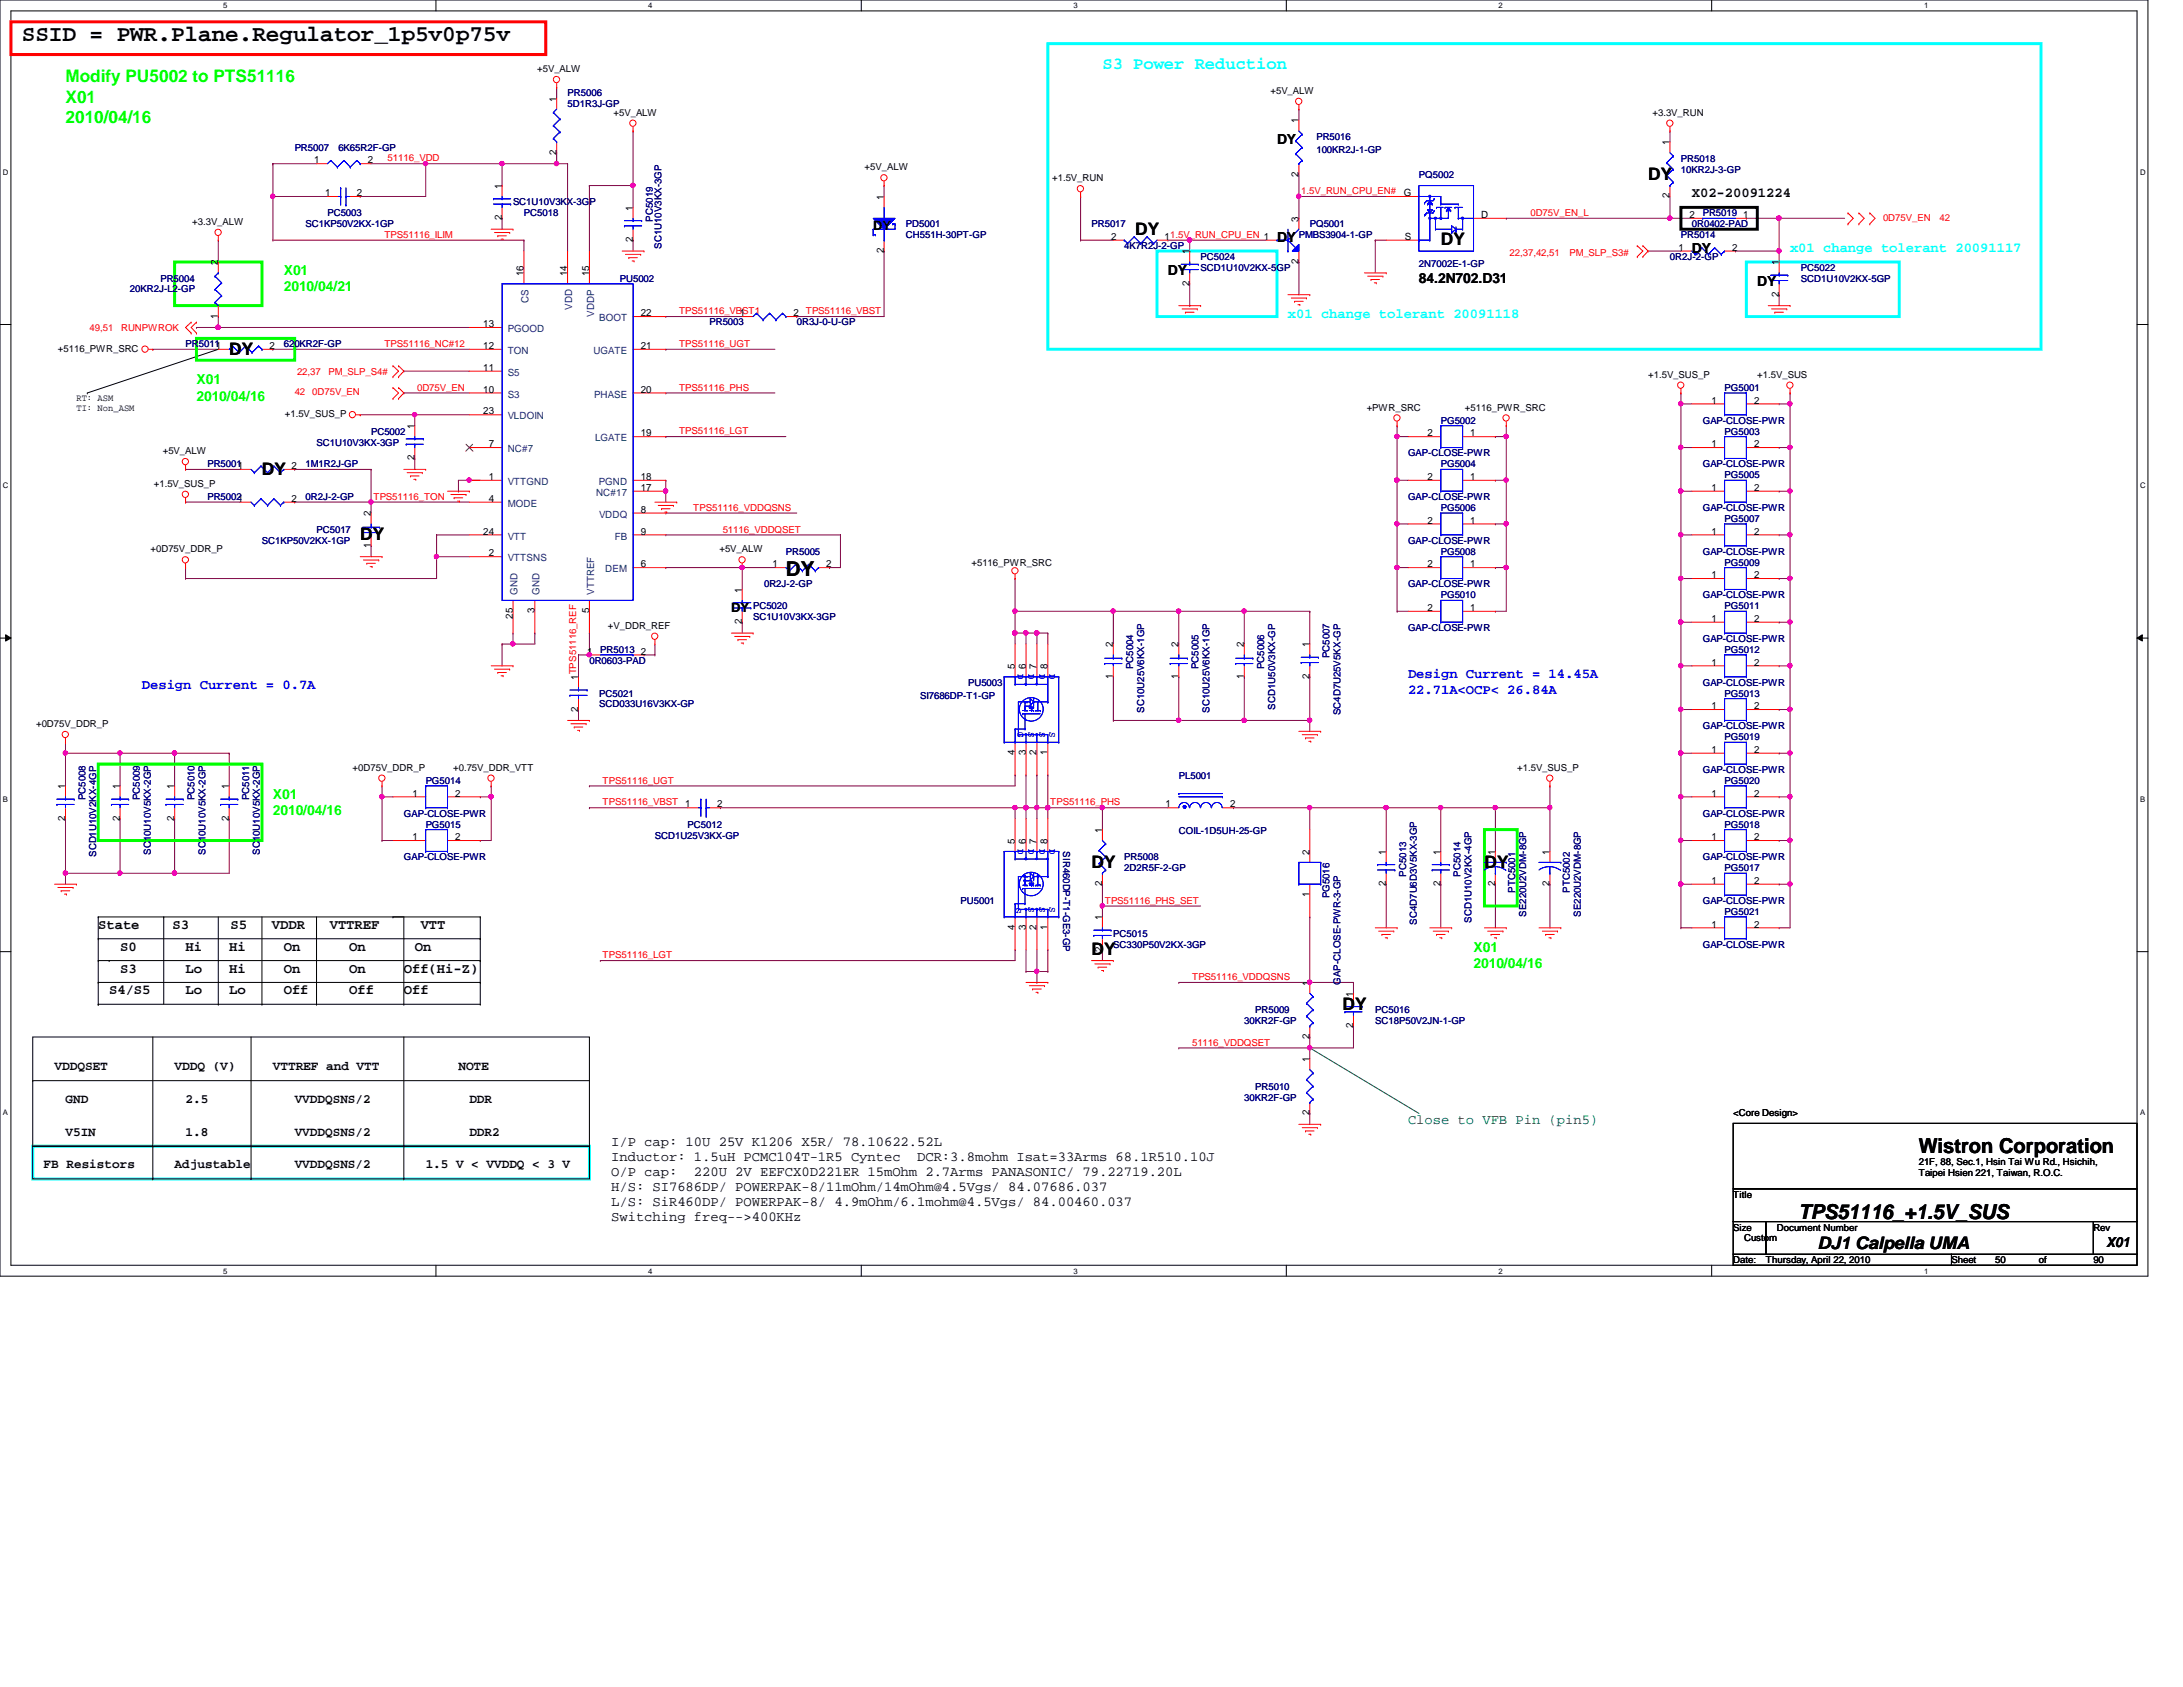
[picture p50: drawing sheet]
<svg xmlns="http://www.w3.org/2000/svg" width="279mm" height="216mm" viewBox="0 0 279 216" stroke-linecap="round" stroke-linejoin="round" font-family="sans-serif">
<defs><g id="words">
<text font-size="2.9" x="2.8" y="5.2">SSID = PWR.Plane.Regulator_1p5v0p75v</text>
<g font-size="2.6">
<text x="100.6" y="73.7">DY</text>
<text x="245.6" y="147.6">Wistron Corporation</text>
<text x="230.2" y="156">TPS51116_+1.5V_SUS</text>
</g>
<g font-size="2.2" fill="#0f0">
<text x="8.4" y="10.5">Modify PU5002 to PTS51116</text>
<text x="8.4" y="13.1">X01</text>
<text x="8.4" y="15.8">2010/04/16</text>
</g>
<text font-size="2.2" fill="#0ff" x="141.1" y="8.8">S3 Power Reduction</text>
<g font-size="2.2">
<text x="210.9" y="23">DY</text>
<text x="145.3" y="30">DY</text>
<text x="184.4" y="31.4">DY</text>
<text x="29.3" y="45.4">DY</text>
<text x="33.5" y="60.7">DY</text>
<text x="46.1" y="69.1">DY</text>
<text x="139.7" y="111">DY</text>
<text x="190" y="111">DY</text>
<text x="139.7" y="122.2">DY</text>
<text x="171.8" y="129.2">DY</text>
<text x="232.6" y="159.9">DJ1 Calpella UMA</text>
</g>
<g font-size="1.8">
<text x="163.4" y="18.4">DY</text>
<text x="216.5" y="25.3">X02-20091224</text>
<text x="149.5" y="35.2">DY</text>
<text x="163.4" y="31">DY</text>
<text x="216.5" y="32.4">DY</text>
<text x="181.6" y="36.3">84.2N702.D31</text>
<text x="224.9" y="36.6">DY</text>
<text x="12.6" y="118.9">State</text>
<text x="22.1" y="118.9">S3</text>
<text x="29.5" y="118.9">S5</text>
<text x="34.8" y="118.9">VDDR</text>
<text x="42.2" y="118.9">VTTREF</text>
<text x="53.8" y="118.9">VTT</text>
<text x="15.4" y="121.7">S0</text>
<text x="15.4" y="124.5">S3</text>
<text x="23.7" y="121.7">Hi</text>
<text x="23.7" y="124.5">Lo</text>
<text x="29.3" y="124.5">Hi</text>
<text x="29.3" y="121.7">Hi</text>
<text x="36.3" y="121.7">On</text>
<text x="36.3" y="124.5">On</text>
<text x="44.7" y="121.7">On</text>
<text x="44.7" y="124.5">On</text>
<text x="51.7" y="124.5">Off(Hi-Z)</text>
<text x="53.1" y="121.7">On</text>
<text x="14" y="127.3">S4/S5</text>
<text x="23.7" y="127.3">Lo</text>
<text x="29.3" y="127.3">Lo</text>
<text x="36.3" y="127.3">Off</text>
<text x="44.7" y="127.3">Off</text>
<text x="51.7" y="127.3">Off</text>
<text x="78.2" y="146.7">I/P cap: 10U 25V K1206 X5R/ 78.10622.52L</text>
<text x="78.2" y="148.6">Inductor: 1.5uH PCMC104T-1R5 Cyntec</text>
<text x="117.4" y="148.6">DCR:3.8mohm Isat=33Arms 68.1R510.10J</text>
<text x="78.2" y="150.5">O/P cap:</text>
<text x="78.2" y="152.4">H/S: SI7686DP/ POWERPAK-8/11mOhm/14mOhm@4.5Vgs/ 84.07686.037</text>
<text x="78.2" y="154.3">L/S: SiR460DP/ POWERPAK-8/ 4.9mOhm/6.1mohm@4.5Vgs/ 84.00460.037</text>
<text x="88.8" y="150.5">220U 2V EEFCX0D221ER 15mOhm 2.7Arms PANASONIC/ 79.22719.20L</text>
<text x="78.2" y="156.2">Switching freq--&gt;400KHz</text>
<text x="269.6" y="159.6">X01</text>
</g>
<g font-size="1.8" fill="#00f">
<text x="182.9" y="24.6" transform="rotate(90 182.9 24.6)">.</text>
<text x="182.9" y="27.4" transform="rotate(90 182.9 27.4)">.</text>
<text x="183.6" y="27.4" transform="rotate(90 183.6 27.4)">.</text>
<text x="184.3" y="27.4" transform="rotate(90 184.3 27.4)">.</text>
<text x="187.1" y="27.4" transform="rotate(90 187.1 27.4)">.</text>
<text x="18.2" y="88.1">Design Current = 0.7A</text>
<text x="180.2" y="86.7">Design Current = 14.45A</text>
<text x="180.2" y="88.8">22.71A&lt;OCP&lt; 26.84A</text>
</g>
<g font-size="1.8" fill="#0f0">
<text x="36.3" y="35.2">X01</text>
<text x="36.3" y="37.3">2010/04/21</text>
<text x="25.1" y="49.1">X01</text>
<text x="25.1" y="51.3">2010/04/16</text>
<text x="34.9" y="102.2">X01</text>
<text x="34.9" y="104.4">2010/04/16</text>
<text x="188.6" y="121.8">X01</text>
<text x="188.6" y="123.9">2010/04/16</text>
</g>
<g font-size="1.8" fill="#0ff">
<text x="229.1" y="32.3">x01 change tolerant 20091117</text>
<text x="164.8" y="40.6">x01 change tolerant 20091118</text>
</g>
<text font-size="1.8" fill="#008000" x="180.2" y="143.9">Close to VFB Pin (pin5)</text>
<g font-size="1.7">
<text x="111.8" y="29.5">DY</text>
<text x="93.6" y="78.4">DY</text>
<text x="7" y="136.9">VDDQSET</text>
<text x="22.4" y="136.9">VDDQ (V)</text>
<text x="34.9" y="136.9">VTTREF and VTT</text>
<text x="58.7" y="136.9">NOTE</text>
<text x="8.4" y="141.1">GND</text>
<text x="23.7" y="141.1">2.5</text>
<text x="37.7" y="141.1">VVDDQSNS/2</text>
<text x="60.1" y="141.1">DDR</text>
<text x="5.6" y="149.5">FB Resistors</text>
<text x="8.4" y="145.3">V5IN</text>
<text x="22.4" y="149.5">Adjustable</text>
<text x="23.7" y="145.3">1.8</text>
<text x="37.7" y="145.3">VVDDQSNS/2</text>
<text x="37.7" y="149.5">VVDDQSNS/2</text>
<text x="54.5" y="149.5">1.5 V &lt; VVDDQ &lt; 3 V</text>
<text x="60.1" y="145.3">DDR2</text>
</g>
<g font-size="1.3">
<text x="71.2" y="13" transform="rotate(-90 71.2 13)">1</text>
<text x="166.2" y="15.8" transform="rotate(-90 166.2 15.8)">1</text>
<text x="40.2" y="20.9">1</text>
<text x="47.1" y="20.9">2</text>
<text x="71.2" y="19.8" transform="rotate(-90 71.2 19.8)">2</text>
<text x="166.2" y="22.6" transform="rotate(-90 166.2 22.6)">2</text>
<text x="213.7" y="18.6" transform="rotate(-90 213.7 18.6)">1</text>
<text x="41.6" y="25.1">1</text>
<text x="45.7" y="25.1">2</text>
<text x="64.2" y="28.2" transform="rotate(-90 64.2 28.2)">2</text>
<text x="64.2" y="24.2" transform="rotate(-90 64.2 24.2)">1</text>
<text x="81" y="27" transform="rotate(-90 81 27)">1</text>
<text x="113.1" y="25.6" transform="rotate(-90 113.1 25.6)">1</text>
<text x="166.2" y="28.4" transform="rotate(-90 166.2 28.4)">3</text>
<text x="179.7" y="25.1">G</text>
<text x="189.6" y="27.9">D</text>
<text x="213.7" y="25.4" transform="rotate(-90 213.7 25.4)">2</text>
<text x="216.2" y="27.9">2</text>
<text x="223.1" y="27.9">1</text>
<text x="27.9" y="34" transform="rotate(-90 27.9 34)">2</text>
<text x="67" y="35.3" transform="rotate(-90 67 35.3)">16</text>
<text x="72.6" y="35.3" transform="rotate(-90 72.6 35.3)">14</text>
<text x="75.4" y="35.3" transform="rotate(-90 75.4 35.3)">15</text>
<text x="81" y="31" transform="rotate(-90 81 31)">2</text>
<text x="113.1" y="32.4" transform="rotate(-90 113.1 32.4)">2</text>
<text x="142.2" y="30.7">2</text>
<text x="149.1" y="30.7">11.5V_RUN_CPU_EN 1</text>
<text x="152.2" y="32.6" transform="rotate(-90 152.2 32.6)">1</text>
<text x="166.2" y="33.8" transform="rotate(-90 166.2 33.8)">2</text>
<text x="179.8" y="30.7">S</text>
<text x="214.8" y="32.1">1</text>
<text x="221.7" y="32.1">2</text>
<text x="227.7" y="34" transform="rotate(-90 227.7 34)">1</text>
<text x="27.9" y="40.8" transform="rotate(-90 27.9 40.8)">1</text>
<text x="61.8" y="41.9">13</text>
<text x="82" y="40.5">22</text>
<text x="94.7" y="40.5">1</text>
<text x="101.6" y="40.5">2</text>
<text x="152.2" y="36.6" transform="rotate(-90 152.2 36.6)">2</text>
<text x="227.7" y="38" transform="rotate(-90 227.7 38)">2</text>
<text x="34.5" y="44.7">2</text>
<text x="61.8" y="47.5">11</text>
<text x="61.8" y="44.7">12</text>
<text x="82" y="44.7">21</text>
<text x="61.8" y="53">23</text>
<text x="61.8" y="50.2">10</text>
<text x="82" y="50.2">20</text>
<text x="219" y="51.6">1</text>
<text x="224.5" y="51.6">2</text>
<text x="53" y="58.9" transform="rotate(-90 53 58.9)">2</text>
<text x="53" y="54.9" transform="rotate(-90 53 54.9)">1</text>
<text x="62.6" y="57.2">7</text>
<text x="82" y="55.8">19</text>
<text x="182.7" y="55.8">2</text>
<text x="188.2" y="55.8">1</text>
<text x="219" y="57.2">1</text>
<text x="224.5" y="57.2">2</text>
<text x="37.3" y="64.2">2</text>
<text x="37.3" y="60">2</text>
<text x="62.6" y="61.4">1</text>
<text x="62.6" y="64.2">4</text>
<text x="82" y="65.6">8</text>
<text x="82" y="61.4">18</text>
<text x="82" y="62.8">17</text>
<text x="182.7" y="61.4">2</text>
<text x="188.2" y="61.4">1</text>
<text x="219" y="62.8">1</text>
<text x="224.5" y="62.8">2</text>
<text x="47.5" y="70.1" transform="rotate(-90 47.5 70.1)">1</text>
<text x="47.5" y="66.1" transform="rotate(-90 47.5 66.1)">2</text>
<text x="61.8" y="68.4">24</text>
<text x="62.6" y="71.2">2</text>
<text x="82" y="68.4">9</text>
<text x="182.7" y="67">2</text>
<text x="188.2" y="67">1</text>
<text x="219" y="68.4">1</text>
<text x="224.5" y="68.4">2</text>
<text x="82" y="72.6">6</text>
<text x="95" y="75.9" transform="rotate(-90 95 75.9)">1</text>
<text x="98.9" y="72.6">1</text>
<text x="105.7" y="72.6">2</text>
<text x="182.7" y="72.6">2</text>
<text x="188.2" y="72.6">1</text>
<text x="219" y="74">1</text>
<text x="224.5" y="74">2</text>
<text x="65.6" y="79.2" transform="rotate(-90 65.6 79.2)">25</text>
<text x="68.4" y="78.5" transform="rotate(-90 68.4 78.5)">3</text>
<text x="75.1" y="83.8">1</text>
<text x="75.4" y="78.5" transform="rotate(-90 75.4 78.5)">5</text>
<text x="82" y="83.8">2</text>
<text x="95" y="79.9" transform="rotate(-90 95 79.9)">2</text>
<text x="142.5" y="82.8" transform="rotate(-90 142.5 82.8)">2</text>
<text x="150.8" y="82.8" transform="rotate(-90 150.8 82.8)">2</text>
<text x="159.2" y="82.8" transform="rotate(-90 159.2 82.8)">2</text>
<text x="167.6" y="82.8" transform="rotate(-90 167.6 82.8)">1</text>
<text x="182.7" y="78.2">2</text>
<text x="188.2" y="78.2">1</text>
<text x="219" y="79.6">1</text>
<text x="224.5" y="79.6">2</text>
<text x="74" y="87" transform="rotate(-90 74 87)">1TPS51116_REF</text>
<text x="129.9" y="85.6" transform="rotate(-90 129.9 85.6)">5</text>
<text x="131.3" y="85.6" transform="rotate(-90 131.3 85.6)">6</text>
<text x="132.7" y="85.6" transform="rotate(-90 132.7 85.6)">7</text>
<text x="134.1" y="85.6" transform="rotate(-90 134.1 85.6)">8</text>
<text x="142.5" y="86.9" transform="rotate(-90 142.5 86.9)">1</text>
<text x="150.8" y="86.9" transform="rotate(-90 150.8 86.9)">1</text>
<text x="159.2" y="86.9" transform="rotate(-90 159.2 86.9)">1</text>
<text x="167.6" y="86.9" transform="rotate(-90 167.6 86.9)">2</text>
<text x="219" y="85.2">1</text>
<text x="224.5" y="85.2">2</text>
<text x="74" y="91.1" transform="rotate(-90 74 91.1)">2</text>
<text x="219" y="90.8">1</text>
<text x="224.5" y="90.8">2</text>
<text x="8.3" y="101" transform="rotate(-90 8.3 101)">1</text>
<text x="15.3" y="101" transform="rotate(-90 15.3 101)">1</text>
<text x="22.3" y="101" transform="rotate(-90 22.3 101)">1</text>
<text x="29.3" y="101" transform="rotate(-90 29.3 101)">1</text>
<text x="52.8" y="101.9">1</text>
<text x="58.3" y="101.9">2</text>
<text x="129.9" y="96.6" transform="rotate(-90 129.9 96.6)">4</text>
<text x="131.3" y="96.6" transform="rotate(-90 131.3 96.6)">3</text>
<text x="132.7" y="96.6" transform="rotate(-90 132.7 96.6)">2</text>
<text x="134.1" y="96.6" transform="rotate(-90 134.1 96.6)">1</text>
<text x="219" y="96.4">1</text>
<text x="219" y="101.9">1</text>
<text x="224.5" y="96.4">2</text>
<text x="224.5" y="101.9">2</text>
<text x="8.3" y="105" transform="rotate(-90 8.3 105)">2</text>
<text x="15.3" y="105" transform="rotate(-90 15.3 105)">2</text>
<text x="22.3" y="105" transform="rotate(-90 22.3 105)">2</text>
<text x="29.3" y="105" transform="rotate(-90 29.3 105)">2</text>
<text x="52.8" y="107.5">1</text>
<text x="58.3" y="107.5">2</text>
<text x="87.7" y="103.3">1</text>
<text x="91.8" y="103.3">2</text>
<text x="129.9" y="108" transform="rotate(-90 129.9 108)">5</text>
<text x="131.3" y="108" transform="rotate(-90 131.3 108)">6</text>
<text x="132.7" y="108" transform="rotate(-90 132.7 108)">7</text>
<text x="134.1" y="108" transform="rotate(-90 134.1 108)">8</text>
<text x="141.1" y="106.6" transform="rotate(-90 141.1 106.6)">1</text>
<text x="149.2" y="103.3">1</text>
<text x="157.4" y="103.3">2</text>
<text x="219" y="107.5">1</text>
<text x="224.5" y="107.5">2</text>
<text x="141.1" y="113.4" transform="rotate(-90 141.1 113.4)">2</text>
<text x="167.6" y="109.4" transform="rotate(-90 167.6 109.4)">2</text>
<text x="177.4" y="113.4" transform="rotate(-90 177.4 113.4)">2</text>
<text x="177.4" y="109.4" transform="rotate(-90 177.4 109.4)">1</text>
<text x="184.4" y="113.4" transform="rotate(-90 184.4 113.4)">2</text>
<text x="184.4" y="109.4" transform="rotate(-90 184.4 109.4)">1</text>
<text x="191.3" y="113.4" transform="rotate(-90 191.3 113.4)">2</text>
<text x="191.3" y="109.4" transform="rotate(-90 191.3 109.4)">1</text>
<text x="198.3" y="113.4" transform="rotate(-90 198.3 113.4)">2</text>
<text x="198.3" y="109.4" transform="rotate(-90 198.3 109.4)">1</text>
<text x="219" y="113.1">1</text>
<text x="224.5" y="113.1">2</text>
<text x="129.9" y="119" transform="rotate(-90 129.9 119)">4</text>
<text x="131.3" y="119" transform="rotate(-90 131.3 119)">3</text>
<text x="132.7" y="119" transform="rotate(-90 132.7 119)">2</text>
<text x="134.1" y="119" transform="rotate(-90 134.1 119)">1</text>
<text x="141.1" y="117.8" transform="rotate(-90 141.1 117.8)">1</text>
<text x="167.6" y="114.8" transform="rotate(-90 167.6 114.8)">1</text>
<text x="219" y="118.7">1</text>
<text x="224.5" y="118.7">2</text>
<text x="141.1" y="121.8" transform="rotate(-90 141.1 121.8)">2</text>
<text x="167.6" y="126.2" transform="rotate(-90 167.6 126.2)">1</text>
<text x="173.2" y="131.6" transform="rotate(-90 173.2 131.6)">2</text>
<text x="173.2" y="127.6" transform="rotate(-90 173.2 127.6)">1</text>
<text x="167.6" y="135.9" transform="rotate(-90 167.6 135.9)">1</text>
<text x="167.6" y="133" transform="rotate(-90 167.6 133)">2</text>
<text x="167.6" y="142.7" transform="rotate(-90 167.6 142.7)">2</text>
</g>
<g font-size="1.3" fill="#004080">
<text x="67.6" y="38.8" transform="rotate(-90 67.6 38.8)">CS</text>
<text x="73.2" y="39.7" transform="rotate(-90 73.2 39.7)">VDD</text>
<text x="76" y="40.5" transform="rotate(-90 76 40.5)">VDDP</text>
<text x="76.7" y="41.1">BOOT</text>
<text x="65" y="42.5">PGOOD</text>
<text x="65" y="45.3">TON</text>
<text x="75.9" y="45.3">UGATE</text>
<text x="65" y="53.7">VLDOIN</text>
<text x="65" y="48.1">S5</text>
<text x="65" y="50.9">S3</text>
<text x="76" y="50.9">PHASE</text>
<text x="65" y="57.9">NC#7</text>
<text x="76.2" y="56.5">LGATE</text>
<text x="65" y="62.1">VTTGND</text>
<text x="65" y="64.9">MODE</text>
<text x="76.3" y="63.5">NC#17</text>
<text x="76.6" y="62.1">PGND</text>
<text x="65" y="69">VTT</text>
<text x="65" y="71.8">VTTSNS</text>
<text x="76.7" y="66.3">VDDQ</text>
<text x="78.7" y="69">FB</text>
<text x="66.3" y="76.1" transform="rotate(-90 66.3 76.1)">GND</text>
<text x="69" y="76.1" transform="rotate(-90 69 76.1)">GND</text>
<text x="76" y="76.1" transform="rotate(-90 76 76.1)">VTTREF</text>
<text x="77.5" y="73.2">DEM</text>
</g>
<g font-size="1.2">
<text x="68.7" y="9.2">+5V_ALW</text>
<text x="78.5" y="14.8">+5V_ALW</text>
<text x="162.6" y="12">+5V_ALW</text>
<text x="211.5" y="14.8">+3.3V_RUN</text>
<text x="110.7" y="21.8">+5V_ALW</text>
<text x="134.7" y="23.2">+1.5V_RUN</text>
<text x="24.6" y="28.8">+3.3V_ALW</text>
<text x="7.4" y="45">+5116_PWR_SRC</text>
<text x="9.8" y="51.3">RT: ASM</text>
<text x="9.8" y="52.7">TI: Non_ASM</text>
<text x="36.4" y="53.4">+1.5V_SUS_P</text>
<text x="174.9" y="52.5">+PWR_SRC</text>
<text x="187.5" y="52.5">+5116_PWR_SRC</text>
<text x="210.9" y="48.3">+1.5V_SUS_P</text>
<text x="224.9" y="48.3">+1.5V_SUS</text>
<text x="20.8" y="58.1">+5V_ALW</text>
<text x="19.7" y="62.3">+1.5V_SUS_P</text>
<text x="19.3" y="70.7">+0D75V_DDR_P</text>
<text x="92.1" y="70.7">+5V_ALW</text>
<text x="124.3" y="72.4">+5116_PWR_SRC</text>
<text x="77.8" y="80.5">+V_DDR_REF</text>
<text x="4.6" y="93">+0D75V_DDR_P</text>
<text x="45.1" y="98.6">+0D75V_DDR_P</text>
<text x="58" y="98.6">+0.75V_DDR_VTT</text>
<text x="194.2" y="98.6">+1.5V_SUS_P</text>
<text x="221.8" y="142.8">&lt;Core Design&gt;</text>
<text x="245.6" y="149.1">21F, 88, Sec.1, Hsin Tai Wu Rd., Hsichih,</text>
<text x="221.8" y="153.3">Title</text>
<text x="245.6" y="150.5">Taipei Hsien 221, Taiwan, R.O.C.</text>
<text x="221.8" y="157.5">Size</text>
<text x="221.8" y="161.7">Date:</text>
<text x="223.2" y="158.9">Custom</text>
<text x="226" y="161.7">Thursday, April 22, 2010</text>
<text x="227.4" y="157.5">Document Number</text>
<text x="249.8" y="161.7">Sheet</text>
<text x="255.4" y="161.7">50</text>
<text x="260.9" y="161.7">of</text>
<text x="267.9" y="161.7">90</text>
<text x="267.9" y="157.5">Rev</text>
</g>
<g font-size="1.2" fill="#000080">
<text x="72.6" y="12.3">PR5006</text>
<text x="72.6" y="13.7">5D1R3J-GP</text>
<text x="168.5" y="17.9">PR5016</text>
<text x="37.7" y="19.3">PR5007</text>
<text x="43.3" y="19.3">6K65R2F-GP</text>
<text x="168.5" y="19.6">100KR2J-1-GP</text>
<text x="181.6" y="22.8">PQ5002</text>
<text x="215.1" y="20.7">PR5018</text>
<text x="215.1" y="22.1">10KR2J-3-GP</text>
<text x="39.1" y="29.1">SC1KP50V2KX-1GP</text>
<text x="41.9" y="27.7">PC5003</text>
<text x="65.7" y="26.3">SC1U10V3KX-3GP</text>
<text x="67.1" y="27.7">PC5018</text>
<text x="83.6" y="28.4" transform="rotate(-90 83.6 28.4)">PC5019</text>
<text x="116" y="29.1">PD5001</text>
<text x="139.7" y="29.1">PR5017</text>
<text x="167.6" y="29.1">PQ5001</text>
<text x="216.5" y="29.1">0R0402-PAD</text>
<text x="217.9" y="27.7">PR5019</text>
<text x="84.7" y="31.8" transform="rotate(-90 84.7 31.8)">SC1U10V3KX-3GP</text>
<text x="116" y="30.5">CH551H-30PT-GP</text>
<text x="143.9" y="31.9">4K7R2J-2-GP</text>
<text x="153.7" y="33.3">PC5024</text>
<text x="153.7" y="34.7">SCD1U10V2KX-5GP</text>
<text x="166.2" y="30.5">PMBS3904-1-GP</text>
<text x="181.6" y="34.1">2N7002E-1-GP</text>
<text x="213.7" y="33.3">0R2J-2-GP</text>
<text x="215.1" y="30.5">PR5014</text>
<text x="230.5" y="34.7">PC5022</text>
<text x="16.6" y="37.3">20KR2J-L2-GP</text>
<text x="20.5" y="36.1">PR5004</text>
<text x="79.3" y="36.1">PU5002</text>
<text x="90.8" y="41.7">PR5003</text>
<text x="102" y="41.7">0R3J-0-U-GP</text>
<text x="230.5" y="36.1">SCD1U10V2KX-5GP</text>
<text x="23.7" y="44.4">PR50111</text>
<text x="36.3" y="44.4">620KR2F-GP</text>
<text x="220.7" y="50">PG5001</text>
<text x="26.5" y="59.8">PR50011</text>
<text x="39.1" y="59.8">1M1R2J-GP</text>
<text x="40.5" y="57">SC1U10V3KX-3GP</text>
<text x="47.5" y="55.6">PC5002</text>
<text x="180.2" y="58.4">GAP-CLOSE-PWR</text>
<text x="184.4" y="54.2">PG5002</text>
<text x="184.4" y="59.8">PG5004</text>
<text x="217.9" y="54.2">GAP-CLOSE-PWR</text>
<text x="217.9" y="59.8">GAP-CLOSE-PWR</text>
<text x="220.7" y="55.6">PG5003</text>
<text x="26.5" y="64">PR50021</text>
<text x="39.1" y="64">0R2J-2-GP</text>
<text x="180.2" y="64">GAP-CLOSE-PWR</text>
<text x="184.4" y="65.4">PG5006</text>
<text x="217.9" y="65.4">GAP-CLOSE-PWR</text>
<text x="220.7" y="61.2">PG5005</text>
<text x="33.5" y="69.6">SC1KP50V2KX-1GP</text>
<text x="40.5" y="68.2">PC5017</text>
<text x="100.6" y="71">PR5005</text>
<text x="180.2" y="69.6">GAP-CLOSE-PWR</text>
<text x="184.4" y="71">PG5008</text>
<text x="217.9" y="71">GAP-CLOSE-PWR</text>
<text x="220.7" y="66.8">PG5007</text>
<text x="96.4" y="78">PC5020</text>
<text x="97.8" y="75.2">0R2J-2-GP</text>
<text x="180.2" y="75.2">GAP-CLOSE-PWR</text>
<text x="184.4" y="76.6">PG5010</text>
<text x="217.9" y="76.6">GAP-CLOSE-PWR</text>
<text x="220.7" y="78">PG5011</text>
<text x="220.7" y="72.4">PG5009</text>
<text x="76.8" y="83.6">PR5013</text>
<text x="96.4" y="79.4">SC1U10V3KX-3GP</text>
<text x="180.2" y="80.8">GAP-CLOSE-PWR</text>
<text x="217.9" y="82.2">GAP-CLOSE-PWR</text>
<text x="220.7" y="83.6">PG5012</text>
<text x="75.4" y="85">0R0603-PAD</text>
<text x="76.7" y="89.2">PC5021</text>
<text x="117.8" y="89.5">SI7686DP-T1-GP</text>
<text x="123.9" y="87.8">PU5003</text>
<text x="145" y="85.6" transform="rotate(-90 145 85.6)">PC5004</text>
<text x="153.4" y="85.6" transform="rotate(-90 153.4 85.6)">PC5005</text>
<text x="161.8" y="85.6" transform="rotate(-90 161.8 85.6)">PC5006</text>
<text x="170.2" y="84.2" transform="rotate(-90 170.2 84.2)">PC5007</text>
<text x="217.9" y="87.8">GAP-CLOSE-PWR</text>
<text x="220.7" y="89.2">PG5013</text>
<text x="76.7" y="90.4">SCD033U16V3KX-GP</text>
<text x="146.4" y="91.2" transform="rotate(-90 146.4 91.2)">SC10U25V6KX-1GP</text>
<text x="154.8" y="91.2" transform="rotate(-90 154.8 91.2)">SC10U25V6KX-1GP</text>
<text x="163.2" y="90.8" transform="rotate(-90 163.2 90.8)">SCD1U50V3KX-GP</text>
<text x="171.6" y="91.5" transform="rotate(-90 171.6 91.5)">SC4D7U25V5KX-GP</text>
<text x="217.9" y="93.3">GAP-CLOSE-PWR</text>
<text x="220.7" y="94.7">PG5019</text>
<text x="54.5" y="100.3">PG5014</text>
<text x="150.9" y="99.7">PL5001</text>
<text x="217.9" y="98.9">GAP-CLOSE-PWR</text>
<text x="220.7" y="100.3">PG5020</text>
<text x="10.9" y="102.4" transform="rotate(-90 10.9 102.4)">PC5008</text>
<text x="17.9" y="102.4" transform="rotate(-90 17.9 102.4)">PC5009</text>
<text x="24.9" y="102.4" transform="rotate(-90 24.9 102.4)">PC5010</text>
<text x="31.9" y="102.4" transform="rotate(-90 31.9 102.4)">PC5011</text>
<text x="51.7" y="104.5">GAP-CLOSE-PWR</text>
<text x="54.5" y="105.9">PG5015</text>
<text x="83.8" y="107.3">SCD1U25V3KX-GP</text>
<text x="88" y="105.9">PC5012</text>
<text x="150.9" y="106.8">COIL-1D5UH-25-GP</text>
<text x="217.9" y="104.5">GAP-CLOSE-PWR</text>
<text x="220.7" y="105.9">PG5018</text>
<text x="12.3" y="109.7" transform="rotate(-90 12.3 109.7)">SCD1U10V2KX-4GP</text>
<text x="19.3" y="109.4" transform="rotate(-90 19.3 109.4)">SC10U10V5KX-2GP</text>
<text x="26.3" y="109.4" transform="rotate(-90 26.3 109.4)">SC10U10V5KX-2GP</text>
<text x="33.3" y="109.4" transform="rotate(-90 33.3 109.4)">SC10U10V5KX-2GP</text>
<text x="51.7" y="110.1">GAP-CLOSE-PWR</text>
<text x="136.1" y="109" transform="rotate(90 136.1 109)">SIR460DP-T1-GE3-GP</text>
<text x="143.9" y="110.1">PR5008</text>
<text x="143.9" y="111.5">2D2R5F-2-GP</text>
<text x="180" y="112.2" transform="rotate(-90 180 112.2)">PC5013</text>
<text x="186.9" y="112.2" transform="rotate(-90 186.9 112.2)">PC5014</text>
<text x="217.9" y="110.1">GAP-CLOSE-PWR</text>
<text x="220.7" y="111.5">PG5017</text>
<text x="122.9" y="115.7">PU5001</text>
<text x="142.5" y="119.9">PC5015</text>
<text x="170.2" y="115" transform="rotate(-90 170.2 115)">PG5016</text>
<text x="181.4" y="118.3" transform="rotate(-90 181.4 118.3)">SC4D7U6D3V5KX-3GP</text>
<text x="188.3" y="118.1" transform="rotate(-90 188.3 118.1)">SCD1U10V2KX-4GP</text>
<text x="193.9" y="114.3" transform="rotate(-90 193.9 114.3)">PTC5001</text>
<text x="195.3" y="117.3" transform="rotate(-90 195.3 117.3)">SE220U2VDM-8GP</text>
<text x="200.9" y="114.3" transform="rotate(-90 200.9 114.3)">PTC5002</text>
<text x="202.3" y="117.3" transform="rotate(-90 202.3 117.3)">SE220U2VDM-8GP</text>
<text x="217.9" y="115.7">GAP-CLOSE-PWR</text>
<text x="220.7" y="117.1">PG5021</text>
<text x="142.5" y="121.3">SC330P50V2KX-3GP</text>
<text x="217.9" y="121.3">GAP-CLOSE-PWR</text>
<text x="159.3" y="131.1">30KR2F-GP</text>
<text x="160.7" y="129.7">PR5009</text>
<text x="171.6" y="126" transform="rotate(-90 171.6 126)">GAP-CLOSE-PWR-3-GP</text>
<text x="176" y="129.7">PC5016</text>
<text x="176" y="131.1">SC18P50V2JN-1-GP</text>
<text x="159.3" y="140.8">30KR2F-GP</text>
<text x="160.7" y="139.4">PR5010</text>
</g>
<g font-size="1.2" fill="#f00">
<text x="49.6" y="20.7">51116_VDD</text>
<text x="166.5" y="24.8">1.5V_RUN_CPU_EN#</text>
<text x="195.9" y="27.6">0D75V_EN_L</text>
<text x="241" y="28.2">0D75V_EN</text>
<text x="248.2" y="28.2">42</text>
<text x="49.2" y="30.4">TPS51116_ILIM</text>
<text x="193.2" y="32.7">22,37,42,51</text>
<text x="200.9" y="32.7">PM_SLP_S3#</text>
<text x="86.9" y="40.2">TPS51116_VBST1</text>
<text x="103.1" y="40.2">TPS51116_VBST</text>
<text x="11.5" y="42.4">49,51</text>
<text x="15.5" y="42.4">RUNPWROK</text>
<text x="38" y="48">22,37</text>
<text x="42" y="48">PM_SLP_S4#</text>
<text x="49.2" y="44.4">TPS51116_NC#12</text>
<text x="86.9" y="44.4">TPS51116_UGT</text>
<text x="37.7" y="50.6">42</text>
<text x="40" y="50.6">0D75V_EN</text>
<text x="53.4" y="50">0D75V_EN</text>
<text x="86.9" y="50">TPS51116_PHS</text>
<text x="86.9" y="55.6">TPS51116_LGT</text>
<text x="47.8" y="64">TPS51116_TON</text>
<text x="88.7" y="65.4">TPS51116_VDDQSNS</text>
<text x="92.5" y="68.2">51116_VDDQSET</text>
<text x="77.1" y="100.3">TPS51116_UGT</text>
<text x="77.1" y="103.1">TPS51116_VBST</text>
<text x="134.4" y="103.1">TPS51116_PHS</text>
<text x="141.4" y="115.7">TPS51116_PHS_SET</text>
<text x="77.1" y="122.6">TPS51116_LGT</text>
<text x="152.6" y="125.4">TPS51116_VDDQSNS</text>
<text x="152.6" y="133.8">51116_VDDQSET</text>
</g>
<g font-size="1.2" fill="#00f">
<text x="130.3" y="86.3" transform="rotate(90 130.3 86.3)">D</text>
<text x="131.7" y="86.3" transform="rotate(90 131.7 86.3)">D</text>
<text x="133.1" y="86.3" transform="rotate(90 133.1 86.3)">D</text>
<text x="134.3" y="86.3" transform="rotate(90 134.3 86.3)">D</text>
<text x="130.3" y="93.7" transform="rotate(90 130.3 93.7)">G</text>
<text x="131.7" y="93.7" transform="rotate(90 131.7 93.7)">S</text>
<text x="133.1" y="93.7" transform="rotate(90 133.1 93.7)">S</text>
<text x="134.3" y="93.7" transform="rotate(90 134.3 93.7)">S</text>
<text x="130.3" y="108.7" transform="rotate(90 130.3 108.7)">D</text>
<text x="131.7" y="108.7" transform="rotate(90 131.7 108.7)">D</text>
<text x="133.1" y="108.7" transform="rotate(90 133.1 108.7)">D</text>
<text x="134.3" y="108.7" transform="rotate(90 134.3 108.7)">D</text>
<text x="130" y="116.2" transform="rotate(90 130 116.2)">G</text>
<text x="131.7" y="116.1" transform="rotate(90 131.7 116.1)">S</text>
<text x="133.1" y="116.1" transform="rotate(90 133.1 116.1)">S</text>
<text x="134.3" y="116.1" transform="rotate(90 134.3 116.1)">S</text>
</g>
<g font-size="1">
<text x="28.6" y="1.1">5</text>
<text x="83" y="1.1">4</text>
<text x="137.4" y="1.1">3</text>
<text x="191.8" y="1.1">2</text>
<text x="246.3" y="1.1">1</text>
<text x=".4" y="22.4">D</text>
<text x="273.9" y="22.4">D</text>
<text x=".4" y="62.5">C</text>
<text x="273.9" y="62.5">C</text>
<text x=".4" y="102.6">B</text>
<text x="273.9" y="102.6">B</text>
<text x=".4" y="142.7">A</text>
<text x="273.9" y="142.7">A</text>
<text x="28.6" y="163">5</text>
<text x="83" y="163">4</text>
<text x="137.4" y="163">3</text>
<text x="191.8" y="163">2</text>
<text x="246.3" y="163">1</text>
</g>
</g></defs>
<path d="M0 0h274.9v163.3h-274.9zM1.4 1.4h272.1v160.5h-272.1z" fill="none" stroke="#000" stroke-width=".13"/>
<g fill="#fff">
<path d="M28.6 .2h.5v1.1h-.5z"/>
<path d="M28.6 162.1h.5v1.1h-.5z"/>
</g>
<path d="M55.8 0v1.4M55.8 161.9v1.4" fill="none" stroke="#000" stroke-width=".13"/>
<g fill="#fff">
<path d="M83 .2h.5v1.1h-.5z"/>
<path d="M83 162.1h.5v1.1h-.5z"/>
</g>
<path d="M110.2 0v1.4M110.2 161.9v1.4" fill="none" stroke="#000" stroke-width=".13"/>
<g fill="#fff">
<path d="M137.4 .2h.6v1.1h-.6z"/>
<path d="M137.4 162.1h.6v1.1h-.6z"/>
</g>
<path d="M164.6 0v1.4M164.6 161.9v1.4" fill="none" stroke="#000" stroke-width=".13"/>
<g fill="#fff">
<path d="M191.8 .2h.6v1.1h-.6z"/>
<path d="M191.8 162.1h.6v1.1h-.6z"/>
</g>
<path d="M219.1 0v1.4M219.1 161.9v1.4" fill="none" stroke="#000" stroke-width=".13"/>
<g fill="#fff">
<path d="M246.3 .2h.5v1.1h-.5z"/>
<path d="M246.3 162.1h.5v1.1h-.5z"/>
<path d="M.4 21.5h.7v1.1h-.7z"/>
<path d="M273.9 21.5h.7v1.1h-.7z"/>
<path d="M.4 61.6h.7v1.1h-.7z"/>
<path d="M273.9 61.6h.7v1.1h-.7z"/>
</g>
<path d="M0 41.5h1.4M273.5 41.5h1.4" fill="none" stroke="#000" stroke-width=".13"/>
<g fill="#fff">
<path d="M.4 101.7h.6v1.1h-.6z"/>
<path d="M273.9 101.7h.6v1.1h-.6z"/>
</g>
<path d="M0 81.7h1.4M.7 81.2l.7 .5-.7 .3zM273.5 81.7l.7-.5v.8zM273.5 81.7h1.4" fill="none" stroke="#000" stroke-width=".13"/>
<path d="M.7 81.2l.7 .5-.7 .3zM273.5 81.7l.7-.5v.8z" fill="#000"/>
<g fill="#fff">
<path d="M.4 141.9h.6v1.1h-.6z"/>
<path d="M273.9 141.9h.6v1.1h-.6z"/>
</g>
<path d="M0 121.8h1.4M273.5 121.8h1.4" fill="none" stroke="#000" stroke-width=".13"/>
<path d="M19.6 44.7h.1M19.6 44.7h8.3M25.1 41.9h.1M25.1 41.9h2.8M23.7 60.1h.1M23.7 60.1h7M47.5 60.1h.1M47.5 60.1v4.2M55.9 71.2h.1M55.9 71.2v2.8" fill="none" stroke="#800040" stroke-width=".13"/>
<circle cx="27.9" cy="41.9" r=".29" fill="#f0f"/>
<circle cx="27.9" cy="41.9" r=".29" fill="none" stroke="#f0f" stroke-width=".13"/>
<path d="M34.9 25.1h.1M34.9 25.1v5.6M23.7 74h.1M23.7 74h32.2M74 83.8h.1M74 83.8v2.8" fill="none" stroke="#800040" stroke-width=".13"/>
<circle cx="34.9" cy="25.1" r=".29" fill="#f0f"/>
<circle cx="34.9" cy="25.1" r=".29" fill="none" stroke="#f0f" stroke-width=".13"/>
<path d="M34.9 25.1h.1M34.9 25.1h7M60.1 61.5h.1M60.1 61.5h1.4M74 90.8h.1M74 90.8v1.4" fill="none" stroke="#800040" stroke-width=".13"/>
<circle cx="60" cy="61.4" r=".29" fill="#f0f"/>
<circle cx="60" cy="61.4" r=".29" fill="none" stroke="#f0f" stroke-width=".13"/>
<path d="M71.2 11.2h.1M71.2 11.2v1.4M85.2 62.9h.1M85.2 62.9v1.4" fill="none" stroke="#800040" stroke-width=".13"/>
<circle cx="85.2" cy="62.8" r=".29" fill="#f0f"/>
<circle cx="85.2" cy="62.8" r=".29" fill="none" stroke="#f0f" stroke-width=".13"/>
<path d="M71.2 21h.1M71.2 21h1.4" fill="none" stroke="#800040" stroke-width=".13"/>
<circle cx="71.2" cy="20.9" r=".29" fill="#f0f"/>
<circle cx="71.2" cy="20.9" r=".29" fill="none" stroke="#f0f" stroke-width=".13"/>
<g fill="none" stroke="#800040" stroke-width=".13">
<path d="M27.9 30.7h.1M27.9 30.7v2.8M75.4 23.7h.1M75.4 23.7h5.6M113.2 32.1h.1M113.2 23.7h.1M113.2 32.1v8.4h-11.2M113.2 23.7v1.4M102 40.5h.1M82.4 83.8h.1M82.4 83.8h1.4M83.8 83.8h.1"/>
<path d="M83.8 82.4v1.4"/>
</g>
<circle cx="81" cy="23.7" r=".29" fill="#f0f"/>
<circle cx="81" cy="23.7" r=".29" fill="none" stroke="#f0f" stroke-width=".13"/>
<path d="M81 23.7h.1M81 23.7v2.8M95 79.6h.1M95 72.6h.1M95 72.6v2.8M95 79.6v1.4" fill="none" stroke="#800040" stroke-width=".13"/>
<circle cx="95" cy="72.6" r=".29" fill="#f0f"/>
<circle cx="95" cy="72.6" r=".29" fill="none" stroke="#f0f" stroke-width=".13"/>
<path d="M55.9 68.5h.1M55.9 68.5v2.7" fill="none" stroke="#800040" stroke-width=".13"/>
<circle cx="55.8" cy="71.2" r=".29" fill="#f0f"/>
<circle cx="55.8" cy="71.2" r=".29" fill="none" stroke="#f0f" stroke-width=".13"/>
<g fill="none" stroke="#800040" stroke-width=".13">
<path d="M71.2 19.6h.1M71.2 19.6v1.4M34.9 30.7h.1M34.9 21h.1M34.9 21h5.6M34.9 30.7h32.2M46.1 25.1h.1M47.5 21h7M54.5 21h.1M54.5 21v4.1h-8.4M81 30.7h.1M81 30.7v1.4"/>
<path d="M27.9 40.5h.1M27.9 40.5v1.4M53.1 53.1h.1M53.1 58.7h.1M53.1 53.1v1.4M53.1 58.7v1.4M23.7 64.3h.1M23.7 72.6h.1M23.7 64.3h7M23.7 72.6v1.4M37.7 60.1h.1M37.7 60.1h9.8"/>
<path d="M47.5 64.3h.1M47.5 64.3v1.4M159.3 78.2h.1M159.3 78.2h8.3M167.6 78.2h.1M167.6 78.2v4.2M141.1 116h.1M141.1 116h12.6"/>
</g>
<circle cx="141.1" cy="115.9" r=".29" fill="#f0f"/>
<circle cx="141.1" cy="115.9" r=".29" fill="none" stroke="#f0f" stroke-width=".13"/>
<g fill="none" stroke="#800040" stroke-width=".13">
<path d="M178.8 54.5h.1M178.8 54.5v1.4M215.1 50.3h.1M215.1 50.3v1.4M229.1 50.3h.1M229.1 50.3v1.4M107.6 68.5h.1M107.6 68.5v4.1M129.9 99.2h.1M129.9 99.2v1.4M167.6 86.6h.1M167.6 86.6v5.6"/>
<path d="M62.9 100.6h.1M62.9 100.6v1.4M141.1 113.2h.1M141.1 113.2v2.8M157.9 103.4h.1M157.9 103.4h9.7M167.6 103.4h.1M167.6 103.4v2.8M184.4 103.4h.1M184.4 103.4h7"/>
</g>
<circle cx="184.4" cy="103.4" r=".29" fill="#f0f"/>
<circle cx="184.4" cy="103.4" r=".29" fill="none" stroke="#f0f" stroke-width=".13"/>
<path d="M215.1 79.6h.1M215.1 79.6v5.6M198.4 103.4h.1M198.4 103.4v5.6" fill="none" stroke="#800040" stroke-width=".13"/>
<circle cx="215.1" cy="85.2" r=".29" fill="#f0f"/>
<circle cx="215.1" cy="85.2" r=".29" fill="none" stroke="#f0f" stroke-width=".13"/>
<circle cx="215.1" cy="79.6" r=".29" fill="#f0f"/>
<circle cx="215.1" cy="79.6" r=".29" fill="none" stroke="#f0f" stroke-width=".13"/>
<path d="M178.8 61.5h.1M178.8 61.5v5.6" fill="none" stroke="#800040" stroke-width=".13"/>
<circle cx="178.8" cy="61.4" r=".29" fill="#f0f"/>
<circle cx="178.8" cy="61.4" r=".29" fill="none" stroke="#f0f" stroke-width=".13"/>
<path d="M192.8 61.5h.1M192.8 61.5v5.6M215.1 90.8h.1M215.1 90.8h1.4" fill="none" stroke="#800040" stroke-width=".13"/>
<circle cx="192.8" cy="61.4" r=".29" fill="#f0f"/>
<circle cx="192.8" cy="61.4" r=".29" fill="none" stroke="#f0f" stroke-width=".13"/>
<path d="M229.1 79.6h.1M229.1 79.6v5.6h-1.4M227.7 85.2h.1" fill="none" stroke="#800040" stroke-width=".13"/>
<circle cx="229.1" cy="79.6" r=".29" fill="#f0f"/>
<circle cx="229.1" cy="79.6" r=".29" fill="none" stroke="#f0f" stroke-width=".13"/>
<path d="M229.1 85.2h.1M229.1 85.2v5.6" fill="none" stroke="#800040" stroke-width=".13"/>
<circle cx="229.1" cy="85.2" r=".29" fill="#f0f"/>
<circle cx="229.1" cy="85.2" r=".29" fill="none" stroke="#f0f" stroke-width=".13"/>
<path d="M227.7 90.8h.1M227.7 90.8h1.4M177.4 103.4h.1M177.4 103.4h7" fill="none" stroke="#800040" stroke-width=".13"/>
<circle cx="177.4" cy="103.4" r=".29" fill="#f0f"/>
<circle cx="177.4" cy="103.4" r=".29" fill="none" stroke="#f0f" stroke-width=".13"/>
<path d="M215.1 85.2h.1M215.1 85.2h1.4M215.1 85.2v5.6M167.6 103.4h.1M167.6 103.4h9.8M177.4 103.4h.1M177.4 103.4v5.6M173.2 125.7h.1M173.2 131.3h.1M173.2 125.7v1.4M173.2 131.3v2.8" fill="none" stroke="#800040" stroke-width=".13"/>
<circle cx="167.6" cy="103.4" r=".29" fill="#f0f"/>
<circle cx="167.6" cy="103.4" r=".29" fill="none" stroke="#f0f" stroke-width=".13"/>
<path d="M129.9 103.4h.1M129.9 103.4h1.4M167.6 117.3h.1M167.6 117.3v8.4" fill="none" stroke="#800040" stroke-width=".13"/>
<circle cx="131.3" cy="103.4" r=".29" fill="#f0f"/>
<circle cx="131.3" cy="103.4" r=".29" fill="none" stroke="#f0f" stroke-width=".13"/>
<circle cx="129.9" cy="103.4" r=".29" fill="#f0f"/>
<circle cx="129.9" cy="103.4" r=".29" fill="none" stroke="#f0f" stroke-width=".13"/>
<path d="M129.9 78.2h.1M129.9 78.2v2.8M159.3 86.6h.1M159.3 86.6v5.6M141.1 116h.1M141.1 116v1.3M198.4 113.2h.1M198.4 113.2v5.5M150.9 125.7h.1M150.9 125.7h16.7" fill="none" stroke="#800040" stroke-width=".13"/>
<circle cx="129.9" cy="81" r=".29" fill="#f0f"/>
<circle cx="129.9" cy="81" r=".29" fill="none" stroke="#f0f" stroke-width=".13"/>
<path d="M215.1 62.9h.1M215.1 62.9v5.6" fill="none" stroke="#800040" stroke-width=".13"/>
<circle cx="215.1" cy="62.8" r=".29" fill="#f0f"/>
<circle cx="215.1" cy="62.8" r=".29" fill="none" stroke="#f0f" stroke-width=".13"/>
<path d="M215.1 68.5h.1M215.1 68.5h1.4" fill="none" stroke="#800040" stroke-width=".13"/>
<circle cx="215.1" cy="68.4" r=".29" fill="#f0f"/>
<circle cx="215.1" cy="68.4" r=".29" fill="none" stroke="#f0f" stroke-width=".13"/>
<path d="M227.7 68.5h.1M229.1 62.9h.1M229.1 62.9v5.6h-1.4" fill="none" stroke="#800040" stroke-width=".13"/>
<circle cx="229.1" cy="68.4" r=".29" fill="#f0f"/>
<circle cx="229.1" cy="68.4" r=".29" fill="none" stroke="#f0f" stroke-width=".13"/>
<circle cx="229.1" cy="62.8" r=".29" fill="#f0f"/>
<circle cx="229.1" cy="62.8" r=".29" fill="none" stroke="#f0f" stroke-width=".13"/>
<path d="M215.1 74h.1M215.1 74h1.4" fill="none" stroke="#800040" stroke-width=".13"/>
<circle cx="215.1" cy="74" r=".29" fill="#f0f"/>
<circle cx="215.1" cy="74" r=".29" fill="none" stroke="#f0f" stroke-width=".13"/>
<path d="M178.8 55.9h.1M178.8 55.9v5.6M215.1 74h.1M215.1 74v5.6" fill="none" stroke="#800040" stroke-width=".13"/>
<circle cx="178.8" cy="61.4" r=".29" fill="#f0f"/>
<circle cx="178.8" cy="61.4" r=".29" fill="none" stroke="#f0f" stroke-width=".13"/>
<circle cx="178.8" cy="55.9" r=".29" fill="#f0f"/>
<circle cx="178.8" cy="55.9" r=".29" fill="none" stroke="#f0f" stroke-width=".13"/>
<path d="M150.9 78.2h.1M150.9 78.2h8.4M159.3 78.2h.1M159.3 78.2v4.2" fill="none" stroke="#800040" stroke-width=".13"/>
<circle cx="159.2" cy="78.2" r=".29" fill="#f0f"/>
<circle cx="159.2" cy="78.2" r=".29" fill="none" stroke="#f0f" stroke-width=".13"/>
<circle cx="150.8" cy="78.2" r=".29" fill="#f0f"/>
<circle cx="150.8" cy="78.2" r=".29" fill="none" stroke="#f0f" stroke-width=".13"/>
<path d="M178.8 55.9h.1M178.8 55.9h1.4M215.1 68.5h.1M215.1 79.6h.1M215.1 68.5v5.5M215.1 79.6h1.4M132.7 103.4h.1M132.7 103.4h1.4" fill="none" stroke="#800040" stroke-width=".13"/>
<circle cx="134.1" cy="103.4" r=".29" fill="#f0f"/>
<circle cx="134.1" cy="103.4" r=".29" fill="none" stroke="#f0f" stroke-width=".13"/>
<path d="M129.9 81h.1M129.9 81h1.4" fill="none" stroke="#800040" stroke-width=".13"/>
<circle cx="129.9" cy="81" r=".29" fill="#f0f"/>
<circle cx="129.9" cy="81" r=".29" fill="none" stroke="#f0f" stroke-width=".13"/>
<path d="M131.3 99.2h.1M131.3 99.2v4.2M132.7 99.2h.1M132.7 99.2v4.2M75.4 100.6h.1M75.4 100.6h54.5" fill="none" stroke="#800040" stroke-width=".13"/>
<circle cx="132.7" cy="103.4" r=".29" fill="#f0f"/>
<circle cx="132.7" cy="103.4" r=".29" fill="none" stroke="#f0f" stroke-width=".13"/>
<path d="M129.9 81h.1M129.9 81v1.4M131.3 81h.1M131.3 81v1.4M131.3 81h1.4M132.7 81h.1M132.7 81v1.4" fill="none" stroke="#800040" stroke-width=".13"/>
<circle cx="132.7" cy="81" r=".29" fill="#f0f"/>
<circle cx="132.7" cy="81" r=".29" fill="none" stroke="#f0f" stroke-width=".13"/>
<circle cx="131.3" cy="81" r=".29" fill="#f0f"/>
<circle cx="131.3" cy="81" r=".29" fill="none" stroke="#f0f" stroke-width=".13"/>
<path d="M132.7 81h.1M132.7 81h1.4M134.1 81h.1M134.1 81v1.4" fill="none" stroke="#800040" stroke-width=".13"/>
<circle cx="132.7" cy="81" r=".29" fill="#f0f"/>
<circle cx="132.7" cy="81" r=".29" fill="none" stroke="#f0f" stroke-width=".13"/>
<path d="M75.4 103.4h.1M75.4 103.4h12.6M141.1 103.4h.1M141.1 103.4h8.4" fill="none" stroke="#800040" stroke-width=".13"/>
<circle cx="141.1" cy="103.4" r=".29" fill="#f0f"/>
<circle cx="141.1" cy="103.4" r=".29" fill="none" stroke="#f0f" stroke-width=".13"/>
<path d="M134.1 99.2h.1M134.1 99.2v4.2M131.3 103.4h.1M131.3 103.4h1.4" fill="none" stroke="#800040" stroke-width=".13"/>
<circle cx="131.3" cy="103.4" r=".29" fill="#f0f"/>
<circle cx="131.3" cy="103.4" r=".29" fill="none" stroke="#f0f" stroke-width=".13"/>
<path d="M129.9 78.2h.1M129.9 78.2h12.6M142.5 78.2h.1M142.5 78.2v4.2" fill="none" stroke="#800040" stroke-width=".13"/>
<circle cx="129.9" cy="78.2" r=".29" fill="#f0f"/>
<circle cx="129.9" cy="78.2" r=".29" fill="none" stroke="#f0f" stroke-width=".13"/>
<path d="M178.8 61.5h.1M178.8 61.5h1.4M227.7 79.6h.1M229.1 74h.1M229.1 74v5.6h-1.4" fill="none" stroke="#800040" stroke-width=".13"/>
<circle cx="229.1" cy="74" r=".29" fill="#f0f"/>
<circle cx="229.1" cy="74" r=".29" fill="none" stroke="#f0f" stroke-width=".13"/>
<path d="M215.1 57.3h.1M215.1 51.7h.1M215.1 57.3h1.4M215.1 51.7v5.6M227.7 74h.1M229.1 68.5h.1M229.1 68.5v5.5h-1.4M191.4 113.2h.1M191.4 113.2v5.5" fill="none" stroke="#800040" stroke-width=".13"/>
<circle cx="215.1" cy="51.7" r=".29" fill="#f0f"/>
<circle cx="215.1" cy="51.7" r=".29" fill="none" stroke="#f0f" stroke-width=".13"/>
<path d="M215.1 51.7h.1M215.1 51.7h1.4M227.7 57.3h.1M229.1 51.7h.1M229.1 51.7v5.6h-1.4" fill="none" stroke="#800040" stroke-width=".13"/>
<circle cx="229.1" cy="51.7" r=".29" fill="#f0f"/>
<circle cx="229.1" cy="51.7" r=".29" fill="none" stroke="#f0f" stroke-width=".13"/>
<path d="M227.7 51.7h.1M227.7 51.7h1.4M178.8 72.6h.1M178.8 67.1h.1M178.8 72.6h1.4M178.8 67.1h1.4M191.4 72.6h.1M192.8 67.1h.1M192.8 67.1v5.5h-1.4M48.9 102h.1M48.9 102v5.6" fill="none" stroke="#800040" stroke-width=".13"/>
<circle cx="192.8" cy="72.6" r=".29" fill="#f0f"/>
<circle cx="192.8" cy="72.6" r=".29" fill="none" stroke="#f0f" stroke-width=".13"/>
<circle cx="192.8" cy="67" r=".29" fill="#f0f"/>
<circle cx="192.8" cy="67" r=".29" fill="none" stroke="#f0f" stroke-width=".13"/>
<path d="M178.8 67.1h.1M178.8 67.1v5.5M191.4 67.1h.1M191.4 67.1h1.4" fill="none" stroke="#800040" stroke-width=".13"/>
<circle cx="178.8" cy="72.6" r=".29" fill="#f0f"/>
<circle cx="178.8" cy="72.6" r=".29" fill="none" stroke="#f0f" stroke-width=".13"/>
<circle cx="178.8" cy="67" r=".29" fill="#f0f"/>
<circle cx="178.8" cy="67" r=".29" fill="none" stroke="#f0f" stroke-width=".13"/>
<path d="M215.1 57.3h.1M215.1 57.3v5.6M215.1 62.9h.1M215.1 62.9h1.4" fill="none" stroke="#800040" stroke-width=".13"/>
<circle cx="215.1" cy="57.3" r=".29" fill="#f0f"/>
<circle cx="215.1" cy="57.3" r=".29" fill="none" stroke="#f0f" stroke-width=".13"/>
<path d="M229.1 57.3h.1M229.1 57.3v5.6h-1.4M227.7 62.9h.1" fill="none" stroke="#800040" stroke-width=".13"/>
<circle cx="229.1" cy="57.3" r=".29" fill="#f0f"/>
<circle cx="229.1" cy="57.3" r=".29" fill="none" stroke="#f0f" stroke-width=".13"/>
<path d="M48.9 107.6h.1M48.9 102h.1M48.9 107.6h1.4M48.9 102h1.4" fill="none" stroke="#800040" stroke-width=".13"/>
<circle cx="48.9" cy="102" r=".29" fill="#f0f"/>
<circle cx="48.9" cy="102" r=".29" fill="none" stroke="#f0f" stroke-width=".13"/>
<path d="M61.5 107.6h.1M61.5 102h.1M61.5 102h1.4M62.9 102h.1M62.9 102v5.6h-1.4" fill="none" stroke="#800040" stroke-width=".13"/>
<circle cx="62.8" cy="102" r=".29" fill="#f0f"/>
<circle cx="62.8" cy="102" r=".29" fill="none" stroke="#f0f" stroke-width=".13"/>
<path d="M167.6 92.2h.1M167.6 92.2v1.4M191.4 103.4h.1M191.4 103.4v5.6" fill="none" stroke="#800040" stroke-width=".13"/>
<circle cx="167.6" cy="92.2" r=".29" fill="#f0f"/>
<circle cx="167.6" cy="92.2" r=".29" fill="none" stroke="#f0f" stroke-width=".13"/>
<path d="M159.3 92.2h.1M159.3 92.2h8.3" fill="none" stroke="#800040" stroke-width=".13"/>
<circle cx="159.2" cy="92.2" r=".29" fill="#f0f"/>
<circle cx="159.2" cy="92.2" r=".29" fill="none" stroke="#f0f" stroke-width=".13"/>
<path d="M142.5 78.2h.1M142.5 78.2h8.4M150.9 78.2h.1M150.9 78.2v4.2M191.4 61.5h.1M191.4 61.5h1.4M142.5 86.6h.1M142.5 86.6v5.6" fill="none" stroke="#800040" stroke-width=".13"/>
<circle cx="142.5" cy="78.2" r=".29" fill="#f0f"/>
<circle cx="142.5" cy="78.2" r=".29" fill="none" stroke="#f0f" stroke-width=".13"/>
<g fill="none" stroke="#800040" stroke-width=".13">
<path d="M129.9 74h.1M129.9 74v4.2M142.5 92.2h.1M150.9 86.6h.1M150.9 86.6v5.6h-8.4M141.1 103.4h.1M141.1 103.4v2.8M141.1 121.5h.1M141.1 121.5v1.4M167.6 132.7h.1M167.6 134.1h.1M167.6 125.7h.1"/>
<path d="M167.6 132.7v1.4M167.6 134.1h5.6M167.6 125.7h5.6"/>
</g>
<circle cx="167.6" cy="125.7" r=".29" fill="#f0f"/>
<circle cx="167.6" cy="125.7" r=".29" fill="none" stroke="#f0f" stroke-width=".13"/>
<path d="M150.9 134.1h.1M150.9 134.1h16.7M167.6 134.1h.1M167.6 134.1v1.4M167.6 142.5h.1M167.6 142.5v1.4" fill="none" stroke="#800040" stroke-width=".13"/>
<circle cx="167.6" cy="134.1" r=".29" fill="#f0f"/>
<circle cx="167.6" cy="134.1" r=".29" fill="none" stroke="#f0f" stroke-width=".13"/>
<path d="M191.4 103.4h.1M191.4 103.4h7" fill="none" stroke="#800040" stroke-width=".13"/>
<circle cx="198.3" cy="103.4" r=".29" fill="#f0f"/>
<circle cx="198.3" cy="103.4" r=".29" fill="none" stroke="#f0f" stroke-width=".13"/>
<circle cx="191.4" cy="103.4" r=".29" fill="#f0f"/>
<circle cx="191.4" cy="103.4" r=".29" fill="none" stroke="#f0f" stroke-width=".13"/>
<g fill="none" stroke="#800040" stroke-width=".13">
<path d="M192.8 55.9h.1M192.8 55.9v5.6M178.8 72.6h.1M178.8 78.2h.1M178.8 72.6v5.6M178.8 78.2h1.4M191.4 78.2h.1M192.8 72.6h.1M192.8 72.6v5.6h-1.4M184.4 103.4h.1M184.4 113.2h.1M184.4 103.4v5.6"/>
<path d="M184.4 113.2v5.5"/>
</g>
<circle cx="192.8" cy="55.9" r=".29" fill="#f0f"/>
<circle cx="192.8" cy="55.9" r=".29" fill="none" stroke="#f0f" stroke-width=".13"/>
<g fill="none" stroke="#800040" stroke-width=".13">
<path d="M81 16.8h.1M81 16.8v6.9M34.9 21h.1M34.9 21v4.1M46.1 53.1h.1M46.1 53.1h7M191.4 55.9h.1M192.8 54.5h.1M192.8 54.5v1.4h-1.4M37.7 64.3h.1M37.7 64.3h9.8M22.4 111.8h.1"/>
<path d="M29.3 104.8h.1M29.3 104.8v7h-6.9M48.9 100.6h.1M48.9 100.6v1.4M177.4 113.2h.1M177.4 113.2v5.5"/>
</g>
<circle cx="22.3" cy="111.7" r=".29" fill="#f0f"/>
<circle cx="22.3" cy="111.7" r=".29" fill="none" stroke="#f0f" stroke-width=".13"/>
<path d="M8.4 96.4h.1M8.4 96.4v4.2M8.4 111.8h.1M8.4 111.8v1.4" fill="none" stroke="#800040" stroke-width=".13"/>
<circle cx="8.4" cy="111.7" r=".29" fill="#f0f"/>
<circle cx="8.4" cy="111.7" r=".29" fill="none" stroke="#f0f" stroke-width=".13"/>
<path d="M22.4 96.4h.1M22.4 96.4h6.9" fill="none" stroke="#800040" stroke-width=".13"/>
<circle cx="22.3" cy="96.4" r=".29" fill="#f0f"/>
<circle cx="22.3" cy="96.4" r=".29" fill="none" stroke="#f0f" stroke-width=".13"/>
<path d="M15.4 96.4h.1M15.4 96.4v4.2M22.4 96.4h.1M22.4 96.4v4.2M15.4 104.8h.1M15.4 104.8v7" fill="none" stroke="#800040" stroke-width=".13"/>
<circle cx="15.3" cy="96.4" r=".29" fill="#f0f"/>
<circle cx="15.3" cy="96.4" r=".29" fill="none" stroke="#f0f" stroke-width=".13"/>
<path d="M8.4 95h.1M8.4 95v1.4M22.4 104.8h.1M22.4 104.8v7" fill="none" stroke="#800040" stroke-width=".13"/>
<circle cx="8.4" cy="96.4" r=".29" fill="#f0f"/>
<circle cx="8.4" cy="96.4" r=".29" fill="none" stroke="#f0f" stroke-width=".13"/>
<g fill="none" stroke="#800040" stroke-width=".13">
<path d="M47.5 69.8h.1M47.5 69.8v1.4M95 72.6h.1M95 72.6h4.2M8.4 96.4h.1M8.4 96.4h14M15.4 96.4h.1M29.3 96.4h.1M29.3 96.4v4.2M150.9 92.2h.1M150.9 92.2h8.4M198.4 100.6h.1"/>
<path d="M198.4 100.6v2.8"/>
</g>
<circle cx="150.8" cy="92.2" r=".29" fill="#f0f"/>
<circle cx="150.8" cy="92.2" r=".29" fill="none" stroke="#f0f" stroke-width=".13"/>
<path d="M106.2 72.6h.1M106.2 72.6h1.4M215.1 90.8h.1M215.1 90.8v5.6" fill="none" stroke="#800040" stroke-width=".13"/>
<circle cx="215.1" cy="96.4" r=".29" fill="#f0f"/>
<circle cx="215.1" cy="96.4" r=".29" fill="none" stroke="#f0f" stroke-width=".13"/>
<circle cx="215.1" cy="90.8" r=".29" fill="#f0f"/>
<circle cx="215.1" cy="90.8" r=".29" fill="none" stroke="#f0f" stroke-width=".13"/>
<path d="M227.7 96.4h.1M229.1 90.8h.1M229.1 90.8v5.6h-1.4M215.1 102h.1M215.1 102h1.4" fill="none" stroke="#800040" stroke-width=".13"/>
<circle cx="229.1" cy="90.8" r=".29" fill="#f0f"/>
<circle cx="229.1" cy="90.8" r=".29" fill="none" stroke="#f0f" stroke-width=".13"/>
<path d="M229.1 96.4h.1M229.1 96.4v5.6" fill="none" stroke="#800040" stroke-width=".13"/>
<circle cx="229.1" cy="96.4" r=".29" fill="#f0f"/>
<circle cx="229.1" cy="96.4" r=".29" fill="none" stroke="#f0f" stroke-width=".13"/>
<path d="M215.1 96.4h.1M215.1 96.4h1.4M215.1 96.4v5.6M8.4 104.8h.1M8.4 104.8v7M15.4 111.8h.1M15.4 111.8h7M227.7 102h.1M227.7 102h1.4" fill="none" stroke="#800040" stroke-width=".13"/>
<circle cx="22.3" cy="111.7" r=".29" fill="#f0f"/>
<circle cx="22.3" cy="111.7" r=".29" fill="none" stroke="#f0f" stroke-width=".13"/>
<circle cx="15.3" cy="111.7" r=".29" fill="#f0f"/>
<circle cx="15.3" cy="111.7" r=".29" fill="none" stroke="#f0f" stroke-width=".13"/>
<path d="M215.1 102h.1M215.1 102v5.6" fill="none" stroke="#800040" stroke-width=".13"/>
<circle cx="215.1" cy="107.5" r=".29" fill="#f0f"/>
<circle cx="215.1" cy="107.5" r=".29" fill="none" stroke="#f0f" stroke-width=".13"/>
<circle cx="215.1" cy="102" r=".29" fill="#f0f"/>
<circle cx="215.1" cy="102" r=".29" fill="none" stroke="#f0f" stroke-width=".13"/>
<path d="M215.1 113.2h.1M215.1 113.2h1.4M227.7 107.6h.1M229.1 102h.1M229.1 102v5.6h-1.4" fill="none" stroke="#800040" stroke-width=".13"/>
<circle cx="229.1" cy="102" r=".29" fill="#f0f"/>
<circle cx="229.1" cy="102" r=".29" fill="none" stroke="#f0f" stroke-width=".13"/>
<path d="M229.1 107.6h.1M229.1 107.6v5.6" fill="none" stroke="#800040" stroke-width=".13"/>
<circle cx="229.1" cy="107.5" r=".29" fill="#f0f"/>
<circle cx="229.1" cy="107.5" r=".29" fill="none" stroke="#f0f" stroke-width=".13"/>
<path d="M64.3 27.9h.1M64.3 27.9v1.4M134.1 103.4h.1M134.1 103.4h7M215.1 107.6h.1M215.1 107.6h1.4M215.1 107.6v5.6M227.7 113.2h.1M227.7 113.2h1.4M76.8 122.9h.1M76.8 122.9h53.1" fill="none" stroke="#800040" stroke-width=".13"/>
<circle cx="134.1" cy="103.4" r=".29" fill="#f0f"/>
<circle cx="134.1" cy="103.4" r=".29" fill="none" stroke="#f0f" stroke-width=".13"/>
<path d="M54.5 21h.1M54.5 21h9.8v2.7M64.3 23.7h.1" fill="none" stroke="#800040" stroke-width=".13"/>
<circle cx="54.5" cy="20.9" r=".29" fill="#f0f"/>
<circle cx="54.5" cy="20.9" r=".29" fill="none" stroke="#f0f" stroke-width=".13"/>
<path d="M8.4 111.8h.1M8.4 111.8h7M215.1 118.7h.1M215.1 118.7h1.4M229.1 113.2h.1M229.1 113.2v5.5" fill="none" stroke="#800040" stroke-width=".13"/>
<circle cx="229.1" cy="113.1" r=".29" fill="#f0f"/>
<circle cx="229.1" cy="113.1" r=".29" fill="none" stroke="#f0f" stroke-width=".13"/>
<path d="M215.1 113.2h.1M215.1 113.2v5.5M227.7 118.7h.1M227.7 118.7h1.4" fill="none" stroke="#800040" stroke-width=".13"/>
<circle cx="215.1" cy="113.1" r=".29" fill="#f0f"/>
<circle cx="215.1" cy="113.1" r=".29" fill="none" stroke="#f0f" stroke-width=".13"/>
<path d="M131.3 124.3h.1M131.3 121.5v2.8M131.3 124.3h1.4M132.7 124.3h.1M132.7 121.5v2.8M134.1 121.5h.1M134.1 121.5v2.8" fill="none" stroke="#800040" stroke-width=".13"/>
<circle cx="132.7" cy="124.3" r=".29" fill="#f0f"/>
<circle cx="132.7" cy="124.3" r=".29" fill="none" stroke="#f0f" stroke-width=".13"/>
<g fill="none" stroke="#800040" stroke-width=".13">
<path d="M27.9 41.9h.1M27.9 41.9h32.2M34.9 44.7h.1M34.9 44.7h25.2M51.7 50.3h.1M51.7 50.3h8.4M85.2 44.7h.1M85.2 44.7h14M92.2 103.4h.1M92.2 103.4h37.7M129.9 103.4h.1M129.9 103.4v1.4"/>
<path d="M131.3 103.4h.1M131.3 103.4v1.4M132.7 103.4h.1M132.7 103.4v1.4M134.1 103.4h.1M134.1 103.4v1.4M129.9 121.5h.1M129.9 121.5v1.4M132.7 125.7h.1M134.1 124.3h.1M134.1 124.3h-1.4v1.4"/>
</g>
<circle cx="27.9" cy="41.9" r=".29" fill="#f0f"/>
<circle cx="27.9" cy="41.9" r=".29" fill="none" stroke="#f0f" stroke-width=".13"/>
<path d="M72.6 21h.1M72.6 21v11.1M53.1 53.1h.1M53.1 53.1h7M85.2 40.5h.1M85.2 50.3h.1M85.2 40.5h9.8M85.2 50.3h14M85.2 72.6h.1M85.2 65.7h.1M85.2 72.6h9.8M85.2 65.7h16.8" fill="none" stroke="#800040" stroke-width=".13"/>
<circle cx="53.1" cy="53.1" r=".29" fill="#f0f"/>
<circle cx="53.1" cy="53.1" r=".29" fill="none" stroke="#f0f" stroke-width=".13"/>
<path d="M75.4 23.7h.1M75.4 23.7v8.4M51.7 47.5h.1M51.7 47.5h8.4M47.5 64.3h.1M47.5 64.3h12.6" fill="none" stroke="#800040" stroke-width=".13"/>
<circle cx="47.5" cy="64.2" r=".29" fill="#f0f"/>
<circle cx="47.5" cy="64.2" r=".29" fill="none" stroke="#f0f" stroke-width=".13"/>
<path d="M85.2 55.9h.1M85.2 55.9h15.4M85.2 68.5h.1M85.2 61.5h.1M85.2 68.5h22.4M85.2 61.5v1.4M75.4 81h.1M75.4 81v2.8" fill="none" stroke="#800040" stroke-width=".13"/>
<circle cx="75.4" cy="83.8" r=".29" fill="#f0f"/>
<circle cx="75.4" cy="83.8" r=".29" fill="none" stroke="#f0f" stroke-width=".13"/>
<path d="M67.1 30.7h.1M67.1 30.7v1.4M55.9 68.5h.1M55.9 71.2h.1M55.9 68.5h4.2M55.9 71.2h4.2M64.3 82.4h.1M64.3 82.4v2.8M65.7 82.4h.1M65.7 82.4h2.8" fill="none" stroke="#800040" stroke-width=".13"/>
<circle cx="65.6" cy="82.4" r=".29" fill="#f0f"/>
<circle cx="65.6" cy="82.4" r=".29" fill="none" stroke="#f0f" stroke-width=".13"/>
<path d="M213.7 27.9h.1M213.7 27.9h2.8M65.7 81h.1M65.7 81v1.4M68.5 81h.1M68.5 81v1.4" fill="none" stroke="#800040" stroke-width=".13"/>
<circle cx="213.7" cy="27.9" r=".29" fill="#f0f"/>
<circle cx="213.7" cy="27.9" r=".29" fill="none" stroke="#f0f" stroke-width=".13"/>
<path d="M192.8 27.9h.1M192.8 27.9h20.9M223.5 27.9h.1M223.5 27.9h12.6M227.7 27.9h.1" fill="none" stroke="#800040" stroke-width=".13"/>
<circle cx="227.7" cy="27.9" r=".29" fill="#f0f"/>
<circle cx="227.7" cy="27.9" r=".29" fill="none" stroke="#f0f" stroke-width=".13"/>
<path d="M152.3 39.1h.1M152.3 36.3v2.8M166.2 25.1h.1M166.2 25.1h11.2" fill="none" stroke="#800040" stroke-width=".13"/>
<circle cx="166.2" cy="25.1" r=".29" fill="#f0f"/>
<circle cx="166.2" cy="25.1" r=".29" fill="none" stroke="#f0f" stroke-width=".13"/>
<g fill="none" stroke="#800040" stroke-width=".13">
<path d="M166.2 14h.1M166.2 14v1.4M213.7 16.8h.1M213.7 16.8v1.4M138.3 30.7h.1M138.3 25.1h.1M138.3 30.7h4.2M138.3 25.1v5.6M152.3 30.7h.1M152.3 30.7h9.8M166.2 25.1h.1M166.2 33.5h.1"/>
<path d="M166.2 27.9h.1M166.2 22.4v5.5M166.2 33.5v4.2M176 30.7h.1M176 30.7v4.2"/>
</g>
<circle cx="152.2" cy="30.7" r=".29" fill="#f0f"/>
<circle cx="152.2" cy="30.7" r=".29" fill="none" stroke="#f0f" stroke-width=".13"/>
<path d="M176 30.7h.1M176 30.7h1.4M213.7 27.9h.1M213.7 25.1v2.8M227.7 27.9h.1M227.7 27.9v4.2" fill="none" stroke="#800040" stroke-width=".13"/>
<circle cx="227.7" cy="27.9" r=".29" fill="#f0f"/>
<circle cx="227.7" cy="27.9" r=".29" fill="none" stroke="#f0f" stroke-width=".13"/>
<path d="M149.5 30.7h.1M149.5 30.7h2.8M152.3 30.7h.1M152.3 30.7v1.4M210.9 32.1h.1M210.9 32.1h4.2M222.1 32.1h.1M222.1 32.1h5.6M227.7 37.7h.1M227.7 32.1h.1M227.7 32.1v1.4M227.7 37.7v1.4" fill="none" stroke="#800040" stroke-width=".13"/>
<circle cx="227.7" cy="32.1" r=".29" fill="#f0f"/>
<circle cx="227.7" cy="32.1" r=".29" fill="none" stroke="#f0f" stroke-width=".13"/>
<path d="M64.3 21h.1M64.3 21h6.9M58.7 62.9h.1M58.7 61.5v1.4M64.3 82.4h.1M64.3 82.4h1.4M74 83.8h.1M74 83.8h1.4" fill="none" stroke="#800040" stroke-width=".13"/>
<circle cx="64.2" cy="20.9" r=".29" fill="#f0f"/>
<circle cx="64.2" cy="20.9" r=".29" fill="none" stroke="#f0f" stroke-width=".13"/>
<path d="M58.7 61.5h.1M58.7 61.5h1.4" fill="none" stroke="#800040" stroke-width=".13"/>
<g fill="none" stroke="#f00" stroke-width=".13">
<path d="M71.2 11.2h.1M71.2 10.6v.6M81 16.8h.1M81 16.2v.6M166.2 14h.1M166.2 13.4v.6M213.7 16.8h.1M213.7 16.2v.6M27.9 30.7h.1M27.9 30.2v.5M62.9 29.3h2.8M63.3 29.8h1.9"/>
<path d="M63.7 30.2h.1M63.7 30.2h1.1M64.1 30.6h.3M64.4 30.6h.1M65.2 29.8h.1M65.7 29.3h.1M79.6 32.1h2.8M80.1 32.6h1.9M80.5 33h.1M80.5 33h1.1M80.9 33.4h.3M81.2 33.4h.1"/>
<path d="M82 32.6h.1M82.4 32.1h.1M113.2 23.7h.1M113.2 23.2v.5M138.3 25.1h.1M138.3 24.6v.5M150.9 39.1h2.8M151.3 39.5h1.9M151.7 40h.1M151.7 40h1.1M152.3 32.1v1.4M152.3 34.9v1.4"/>
<path d="M153.2 39.5h.1M153.7 39.1h.1M164.8 37.7h2.8M165.3 38.1h1.9M165.7 38.6h.1M165.7 38.6h1.1M166.1 39h.3M166.4 39h.1M167.2 38.1h.1M167.6 37.7h.1M174.6 34.9h2.8M175 35.3h2"/>
<path d="M175.5 35.8h.1M175.5 35.8h1.1M175.9 36.2h.2M176.1 36.2h.1M177 35.3h.1M177.4 34.9h.1M209.5 32.9h.1M209.5 31.5h.1M209.5 31.5l.8 .6-.8 .8M210.3 31.5h.1M210.3 32.9h.1M210.3 31.5l.6 .6-.6 .8"/>
<path d="M226.3 39.1h2.8M226.7 39.5h2M227.2 40h.1M227.2 40h1.1M228.7 39.5h.1M229.1 39.1h.1M236.5 28.7h.1M236.5 27.3h.1M236.5 27.3l.7 .6-.7 .8M237.9 27.3h.1M237.9 28.7h.1M237.9 27.3l.7 .6-.7 .8"/>
<path d="M239.3 28.7h.1M239.3 27.3h.1M239.3 27.3l.7 .6-.7 .8M19 44.7h.6M19.6 44.7h.1M23.7 59.5v.6M24.5 42.6h.1M24.5 41.2h.1M24.5 41.2l-.8 .7 .8 .7M25.1 42.6h.1M25.1 41.2h.1M25.1 41.2l-.6 .7 .6 .7"/>
<path d="M27.9 44.7h1.4M33.5 44.7h1.4M45.6 53.1h.5M46.1 53.1h.1M50.3 48.2h.1M50.3 46.8h.1M50.3 49.6h.1M50.3 51h.1M50.3 46.8l.7 .7-.7 .7M50.3 49.6l.7 .7-.7 .7M51 46.8h.1M51 48.2h.1"/>
<path d="M51 51h.1M51 49.6h.1M51 46.8l.7 .7-.7 .7M51 49.6l.7 .7-.7 .7M152.1 40.4h.3M152.4 40.4h.1M178.8 54.5h.1M178.8 53.9v.6M192.8 54.5h.1M192.8 53.9v.6M215.1 50.3h.1M215.1 49.7v.6"/>
<path d="M227.6 40.4h.2M227.8 40.4h.1M229.1 50.3h.1M229.1 49.7v.6M23.7 72.6h.1M23.7 60.1h.1M23.7 64.3h.1M23.7 63.7v.6M23.7 72.1v.5M46.1 71.2h2.8M46.5 71.7h2M46.9 72.1h.1"/>
<path d="M46.9 72.1h1.1M47.4 72.5h.2M47.6 72.5h.1M48.5 71.7h.1M48.9 71.2h.1M51.7 60.1h2.8M52.1 60.5h2M52.5 60.9h.1M52.5 60.9h1.1M53 61.3h.2M53.2 61.3h.1M54.1 60.5h.1"/>
<path d="M54.5 60.1h.1M57.3 62.9h2.8M57.7 63.3h1.9M58.1 63.7h.1M58.1 63.7h1.1M58.5 64.1h.3M58.8 64.1h.1M59.6 63.3h.1M60.1 62.9h.1M83.8 64.3h2.8M84.2 64.7h2M84.7 65.1h.1"/>
<path d="M84.7 65.1h1.1M85.1 65.5h.2M85.3 65.5h.1M86.2 64.7h.1M86.6 64.3h.1M95 72.6h.1M95 72.1v.5M129.9 74h.1M129.9 73.5v.5M180.2 67.1h4.2M180.2 72.6h4.2M187.2 67.1h4.2"/>
<path d="M187.2 72.6h4.2M8.4 95h.1M8.4 94.4v.6M62.9 85.2h2.8M63.3 85.6h1.9M63.7 86.1h.1M63.7 86.1h1.1M64.1 86.5h.3M64.4 86.5h.1M65.2 85.6h.1M65.7 85.2h.1M72.6 92.2h2.8"/>
<path d="M73.1 92.6h1.9M73.5 93h.1M73.5 93h1.1M73.9 93.5h.3M74.2 93.5h.1M75 92.6h.1M75.4 92.2h.1M83.8 82.4h.1M83.8 81.9v.5M93.6 81h2.8M94 81.4h2M94.4 81.9h.1"/>
<path d="M94.4 81.9h1.1M94.9 82.3h.2M95.1 82.3h.1M96 81.4h.1M96.4 81h.1M166.2 93.6h2.8M166.7 94h1.9M167.1 94.4h.1M167.1 94.4h1.1M167.5 94.9h.3M167.6 82.4v1.4M167.6 85.2v1.4"/>
<path d="M167.8 94.9h.1M168.6 94h.1M169 93.6h.1M216.5 85.2h4.2M223.5 85.2h4.2M7 113.2h2.8M7.4 113.6h2M7.8 114h.1M7.8 114h1.1M8.3 114.4h.2M8.5 114.4h.1M9.4 113.6h.1"/>
<path d="M9.8 113.2h.1M48.9 100.6h.1M48.9 100v.6M62.9 100.6h.1M62.9 100v.6M149.5 103.4h1.4M156.5 103.4h1.4M176 118.7h2.8M176.4 119.2h2M176.9 119.6h.1M176.9 119.6h1.1M178.4 119.2h.1"/>
<path d="M178.8 118.7h.1M183 118.7h2.8M183.4 119.2h2M183.9 119.6h.1M183.9 119.6h1.1M185.4 119.2h.1M185.8 118.7h.1M190 118.7h2.8M190.4 119.2h2M190.8 119.6h.1M190.8 119.6h1.1M192.4 119.2h.1"/>
<path d="M192.8 118.7h.1M197 118.7h2.8M197.4 119.2h1.9M197.8 119.6h.1M197.8 119.6h1.1M198.4 100.6h.1M198.4 100v.6M199.3 119.2h.1M199.8 118.7h.1M131.3 125.7h2.8M131.7 126.2h2M132.2 126.6h.1"/>
<path d="M132.2 126.6h1.1M132.6 127h.2M132.8 127h.1M133.7 126.2h.1M134.1 125.7h.1M139.7 122.9h2.8M140.1 123.4h2M140.5 123.8h.1M140.5 123.8h1.1M141 124.2h.2M141.2 124.2h.1M142.1 123.4h.1"/>
<path d="M142.5 122.9h.1M177.3 120h.2M177.5 120h.1M184.3 120h.2M184.5 120h.1M191.3 120h.2M191.5 120h.1M198.2 120h.3M198.5 120h.1M166.2 143.9h2.8M166.7 144.3h1.9M167.1 144.7h.1"/>
<path d="M167.1 144.7h1.1M167.5 145.2h.3M167.8 145.2h.1M168.6 144.3h.1M169 143.9h.1"/>
<circle cx="71.2" cy="10.2" r=".4"/>
<circle cx="81" cy="15.8" r=".4"/>
<circle cx="166.2" cy="13" r=".4"/>
<circle cx="213.7" cy="15.8" r=".4"/>
<circle cx="27.9" cy="29.7" r=".4"/>
<circle cx="113.1" cy="22.7" r=".4"/>
<circle cx="138.3" cy="24.1" r=".4"/>
<circle cx="18.6" cy="44.7" r=".4"/>
<circle cx="23.7" cy="59.1" r=".4"/>
<circle cx="45.1" cy="53.1" r=".4"/>
<circle cx="178.8" cy="53.5" r=".4"/>
<circle cx="192.8" cy="53.5" r=".4"/>
<circle cx="215.1" cy="49.3" r=".4"/>
<circle cx="229.1" cy="49.3" r=".4"/>
<circle cx="23.7" cy="63.3" r=".4"/>
<circle cx="23.7" cy="71.6" r=".4"/>
<circle cx="95" cy="71.6" r=".4"/>
<circle cx="129.9" cy="73" r=".4"/>
<circle cx="8.4" cy="94" r=".4"/>
<circle cx="48.9" cy="99.6" r=".4"/>
<circle cx="62.8" cy="99.6" r=".4"/>
<circle cx="83.8" cy="81.4" r=".4"/>
<circle cx="198.4" cy="99.6" r=".4"/>
</g>
<g fill="none" stroke="#000" stroke-width=".13">
<path d="M11.2 50.3h.1M27.9 44.7l-16.7 5.6M12.6 117.3h.1M12.6 117.3v11.2M12.6 117.3h48.9M21 117.3h.1M21 117.3v11.2M27.9 117.3v11.2M33.5 117.3v11.2M40.5 117.3v11.2M50.3 117.3h.1M51.7 117.3v11.2"/>
<path d="M61.5 117.3h.1M61.5 117.3v11.2M4.2 132.7h71.2v18.2h-71.2zM4.2 138.3h.1M4.2 138.3h71.2M12.6 122.9h.1M12.6 120.1h.1M12.6 125.7h.1M12.6 128.5h.1M12.6 120.1h48.9M12.6 122.9h48.9M12.6 125.7h48.9"/>
<path d="M12.6 128.5h48.9M14 122.9h.1M19.6 132.7v18.2M27.9 128.5h.1M32.1 132.7v18.2M33.5 128.5h.1M40.5 128.5h.1M51.7 128.5h.1M51.7 132.7v18.2M61.5 120.1h.1M61.5 122.9h.1M61.5 125.7h.1"/>
<path d="M61.5 128.5h.1M4.2 146.7h71.2M19.6 150.9h.1M32.1 150.9h.1M51.7 150.9h.1M75.4 146.7h.1M221.8 143.8h51.7v8.3h-51.7zM221.8 152.1h51.7v4.2h-51.7zM221.8 156.3h4.2v4.2h-4.2zM226 156.3h41.9v4.2h-41.9zM267.9 156.3h5.6v4.2h-5.6zM221.8 160.5h28v1.4h-28z"/>
<path d="M249.8 160.5h23.7v1.4h-23.7z"/>
</g>
<path d="M134.1 5.6h127.1v39.1h-127.1zM148.1 32.1h15.3v8.4h-15.3zM223.5 33.5h19.6v7h-19.6zM4.2 146.7h71.2v4.2h-71.2z" fill="none" stroke="#0ff" stroke-width=".38"/>
<path d="M1.4 2.8h68.4v4.2h-68.4z" fill="none" stroke="#f00" stroke-width=".38"/>
<path d="M167.6 134.1h.1M167.6 134.1l14 8.4" fill="none" stroke="#008000" stroke-width=".13"/>
<path d="M215.1 26.5h9.8v2.8h-9.8z" fill="none" stroke="#000" stroke-width=".38"/>
<path d="M22.4 33.5h11.1v5.6h-11.1zM25.1 43.3h12.6v2.8h-12.6zM12.6 97.8h20.9v9.8h-20.9zM190 106.2h4.2v9.8h-4.2z" fill="none" stroke="#0f0" stroke-width=".38"/>
<g fill="none" stroke="#00f" stroke-width=".13">
<path d="M151.2 34.5h.1M151.2 33.8h2.2M151.2 34.5h2.2M152.3 33.8h.1M152.3 34.5h.1M152.3 33.5v.3M152.3 34.5v.4M153.4 33.8h.1M29.8 44.3h.1M29.8 44.3l-.5 .4M29.8 44.3l.8 .8M30.6 45.1h.1"/>
<path d="M31.5 44.3h.1M31.5 44.3l-.9 .8M31.5 44.3l.8 .8M32.3 45.1h.1M33.1 44.3h.1M33.1 44.3l-.8 .8M33.1 44.3l.4 .4M33.5 44.7h.1M184.4 65.7h.1M184.4 68.5h.1M184.4 71.2h.1M184.4 74h.1"/>
<path d="M184.4 65.7h2.8M184.4 65.7v2.8M184.4 71.2v2.8M184.4 68.5h2.8M184.4 71.2h2.8M184.4 74h2.8M187.2 65.7h.1M187.2 68.5h.1M187.2 71.2h.1M187.2 74h.1M187.2 65.7v2.8M187.2 71.2v2.8"/>
<path d="M166.5 84.8h.1M166.5 84.1h2.2M166.5 84.8h2.2M167.6 84.1h.1M167.6 84.8h.1M167.6 83.8v.3M167.6 84.8v.4M168.7 84.1h.1M220.7 83.8h.1M220.7 86.6h.1M220.7 83.8v2.8M220.7 83.8h2.8"/>
<path d="M220.7 86.6h2.8M223.5 83.8h.1M223.5 86.6h.1M223.5 83.8v2.8M150.9 103.4a.68 .68 0 0 1 .7-.7 .68 .68 0 0 1 .6 .7M150.9 101.6h.1M150.9 102h5.6M150.9 101.6h5.6M152.3 103.4a.68 .68 0 0 1 .7-.7 .68 .68 0 0 1 .6 .7M153.7 103.4a.68 .68 0 0 1 .6-.7 .68 .68 0 0 1 .7 .7M155.1 103.4a.68 .68 0 0 1 .6-.7 .68 .68 0 0 1 .7 .7M156.5 102h.1"/>
</g>
<path d="M151.5 103.1h.2v.3l-.1 .1-.1-.1z" fill-rule="evenodd" fill="#00f"/>
<path d="M150.9 103.4a.68 .68 0 0 1 .7-.7 .68 .68 0 0 1 .6 .7M150.9 101.6h.1M150.9 102h5.6M150.9 101.6h5.6M151.5 103.1h.2v.3l-.1 .1-.1-.1zM152.3 103.4a.68 .68 0 0 1 .7-.7 .68 .68 0 0 1 .6 .7M153.7 103.4a.68 .68 0 0 1 .6-.7 .68 .68 0 0 1 .7 .7M155.1 103.4a.68 .68 0 0 1 .6-.7 .68 .68 0 0 1 .7 .7M156.5 102h.1" fill="none" stroke="#00f" stroke-width=".13"/>
<path d="M151.5 103.1h.2v.3l-.1 .1-.1-.1z" fill-rule="evenodd" fill="#00f"/>
<g fill="none" stroke="#00f" stroke-width=".13">
<path d="M181.6 23.7h7v8.4h-7zM181.6 30.7h.1M181.6 30.7h1.4M181.6 25.1h2.8M182.3 26h.1M182.3 27.5h.1M182.5 27.4h.1M182.6 27.3h.1M182.6 25.7h.1M182.6 25.7l-.3 .3M182.6 27.3l-.3 .2M182.7 26.1h.1"/>
<path d="M182.7 26.8h.1M182.7 26.1h.6M182.7 26.8h.6M182.7 26.8l.3 .5M183 27.9h.1M183 30.7h.1M183 25.7h.1M183 27.3h.1M183 25.1v5.6M183 25.7l.3 .4M183 25.7l-.3 .4M183.3 26.1h.1"/>
<path d="M183.3 26.8h.1M183.3 26.8l-.3 .5M183.6 27h.1M183.6 25.4h.1M183.6 27l-.2 .3h-.8M183.6 25.4l-.2 .3h-.8M183.7 29.3h.1M183.7 27.9h.1M183.7 29.3h2.1M183.7 27.9v1.4M183.9 26.5h.1M183.9 26.5h.8"/>
<path d="M184.4 27.9h.1M184.4 25.1h.1M184.4 26.1h.1M184.4 25.1v1M184.4 26.5v1.4M184.4 26.1h2.2M185 26.5h.1M185 26.5h.8M185.1 27h.1M185.1 27h.6M185.4 26.5h.1M185.4 26.5v1.4h-2.4"/>
<path d="M185.4 26.5l.3 .5M185.4 26.5l-.3 .5M185.7 27h.1M185.8 28.9h.1M185.8 29.8h.1M185.8 28.9l.6 .4M185.8 28.9v.9M186.2 26.5h.1M186.2 26.5h1M186.4 29.3h.1M186.4 29.6h.1M186.4 29.3h.8"/>
<path d="M186.4 29v.6M186.4 29.3l-.6 .5M186.6 27.9h.1M186.6 26.5h.1M186.6 26.1h.1M186.6 27.9h2M186.6 26.5v1.4M187.2 29.3h.1M187.2 27.9v1.4M52 56.9h.1M52 56.2h2.2M52 56.9h2.2"/>
<path d="M53.1 56.2h.1M53.1 56.9h.1M53.1 55.9v.3M53.1 56.9v.4M54.2 56.2h.1M129.9 109.9h.1M129.9 109h.1M129.9 115.7h.1M129.9 117.3h.1M129.9 109.9h4.2M129.9 109v.9M129.9 115.7v1.6"/>
<path d="M129.9 115.7h1.3M130.3 112.2h.1M130.3 116.4h.1M130.3 112.2h1.6M130.3 112.2v4.2M130.3 116.4h3.8M130.9 113.7h.1M130.9 113.3h.5M130.9 113.7h2.2M131.2 112.2h.1M131.2 113h.1M131.2 113.3h.1"/>
<path d="M131.2 112.7h.1M131.2 115.7h.1M131.2 112.2v1.1M131.2 113.7v2M131.2 112.7h.8M131.3 117.3h.1M131.3 116.4v.9M131.4 112.2h.1M131.4 113.3h.1M131.7 113h.1M131.7 113.3h.6M131.7 113h.6"/>
<path d="M131.7 113l.3 .3M131.9 112.6h.1M131.9 111.8h.1M131.9 113h.1M131.9 111.8v.8M131.9 111.8l.4 .4M132 113.3h.1M132 112.9h.1M132 112.7h.1M132 112.7v.3M132.3 111.8h.1M132.3 112.6h.1"/>
<path d="M132.3 112.2h.1M132.3 113.3h.1M132.3 113h.1M132.3 111.8v.8M132.3 112.2l-.4 .4M132.3 112.2h1.8M132.3 113l-.3 .3M132.6 113.3h.1M132.6 113.3h.5M132.7 116.4h.1M132.7 116.4v.9M132.8 113.3h.1"/>
<path d="M132.8 112.2v1.1M133.1 113.3h.1M134.1 116.4h.1M134.1 117.3h.1M134.1 112.2h.1M134.1 109v3.2M134.1 116.4v.9M151.5 103.1h.2v.3l-.1 .1-.1-.1z"/>
<circle cx="132" cy="113.1" r="1.51"/>
</g>
<g fill="none" stroke="#f00" stroke-width=".13">
<path d="M177.4 25.1h4.2M177.4 30.7h4.2M188.6 27.9h4.2M53.1 54.5v1.4M53.1 57.3v1.4M129.9 104.8v4.2M129.9 117.3v4.2M131.3 104.8v4.2M131.3 117.3v4.2M132.7 104.8v4.2M132.7 117.3v4.2M134.1 104.8v4.2"/>
<path d="M134.1 117.3v4.2"/>
</g>
<path d="M132.6 116.3h.2v.1h-.2z" fill-rule="evenodd" fill="#00f"/>
<path d="M132.6 116.3h.2v.1h-.2z" fill="none" stroke="#00f" stroke-width=".13"/>
<path d="M131.2 116.3h.2v.1h-.2z" fill-rule="evenodd" fill="#00f"/>
<path d="M131.2 116.3h.2v.1h-.2z" fill="none" stroke="#00f" stroke-width=".13"/>
<path d="M131.2 109.8h.2v.2h-.2z" fill-rule="evenodd" fill="#00f"/>
<path d="M131.2 109.8h.2v.2h-.2z" fill="none" stroke="#00f" stroke-width=".13"/>
<path d="M132.6 109.8h.2v.2h-.2z" fill-rule="evenodd" fill="#00f"/>
<g fill="none" stroke="#00f" stroke-width=".13">
<path d="M128.5 109h.1M128.5 117.3h.1M128.5 109h7M128.5 109v8.3M128.5 117.3h7M131.3 109.9h.1M131.3 109v.9M132.6 109.8h.2v.2h-.2zM132.7 109h.1M132.7 109v.9M135.5 109h.1M135.5 117.3h.1"/>
<path d="M135.5 109v8.3"/>
</g>
<path d="M131.1 112.6l.2 .1-.2 .1z" fill-rule="evenodd" fill="#00f"/>
<path d="M131.1 112.6l.2 .1-.2 .1z" fill="none" stroke="#00f" stroke-width=".13"/>
<path d="M131.1 112.1h.2l-.2 .2z" fill-rule="evenodd" fill="#00f"/>
<path d="M131.1 112.1h.2l-.2 .2z" fill="none" stroke="#00f" stroke-width=".13"/>
<path d="M132.7 112.1h.3l-.2 .2z" fill-rule="evenodd" fill="#00f"/>
<path d="M132.7 112.1h.3l-.2 .2z" fill="none" stroke="#00f" stroke-width=".13"/>
<path d="M134 109.8h.1v.2h-.1z" fill-rule="evenodd" fill="#00f"/>
<g fill="none" stroke="#00f" stroke-width=".13">
<path d="M129.9 109.9h.1M129.9 109h.1M129.9 115.7h.1M129.9 117.3h.1M129.9 109.9h4.2M129.9 109v.9M129.9 115.7v1.6M129.9 115.7h1.3M130.3 112.2h.1M130.3 116.4h.1M130.3 112.2h1.6M130.3 112.2v4.2"/>
<path d="M130.3 116.4h3.8M130.9 113.7h.1M130.9 113.3h.5M130.9 113.7h2.2M131.2 112.2h.1M131.2 113h.1M131.2 113.3h.1M131.2 112.7h.1M131.2 115.7h.1M131.2 112.2v1.1M131.2 113.7v2M131.2 112.7h.8"/>
<path d="M131.3 117.3h.1M131.3 116.4v.9M131.4 112.2h.1M131.4 113.3h.1M131.7 113h.1M131.7 113.3h.6M131.7 113h.6M131.7 113l.3 .3M131.9 112.6h.1M131.9 111.8h.1M131.9 113h.1M131.9 111.8v.8"/>
<path d="M131.9 111.8l.4 .4M132 113.3h.1M132 112.9h.1M132 112.7h.1M132 112.7v.3M132.3 111.8h.1M132.3 112.6h.1M132.3 112.2h.1M132.3 113.3h.1M132.3 113h.1M132.3 111.8v.8M132.3 112.2l-.4 .4"/>
<path d="M132.3 112.2h1.8M132.3 113l-.3 .3M132.6 113.3h.1M132.6 113.3h.5M132.7 116.4h.1M132.7 116.4v.9M132.8 113.3h.1M132.8 112.2v1.1M133.1 113.3h.1M134 109.8h.1v.2h-.1zM134.1 116.4h.1M134.1 117.3h.1"/>
<path d="M134.1 112.2h.1M134.1 109v3.2M134.1 116.4v.9"/>
<circle cx="132" cy="113.1" r="1.51"/>
</g>
<path d="M132.6 116.3h.2v.1h-.2z" fill-rule="evenodd" fill="#00f"/>
<path d="M132.6 116.3h.2v.1h-.2z" fill="none" stroke="#00f" stroke-width=".13"/>
<path d="M131.2 116.3h.2v.1h-.2z" fill-rule="evenodd" fill="#00f"/>
<path d="M131.2 116.3h.2v.1h-.2z" fill="none" stroke="#00f" stroke-width=".13"/>
<path d="M131.2 109.8h.2v.2h-.2z" fill-rule="evenodd" fill="#00f"/>
<path d="M131.2 109.8h.2v.2h-.2z" fill="none" stroke="#00f" stroke-width=".13"/>
<path d="M132.6 109.8h.2v.2h-.2z" fill-rule="evenodd" fill="#00f"/>
<g fill="none" stroke="#00f" stroke-width=".13">
<path d="M128.5 109h.1M128.5 117.3h.1M128.5 109h7M128.5 109v8.3M128.5 117.3h7M131.3 109.9h.1M131.3 109v.9M132.6 109.8h.2v.2h-.2zM132.7 109h.1M132.7 109v.9M135.5 109h.1M135.5 117.3h.1"/>
<path d="M135.5 109v8.3"/>
</g>
<path d="M131.1 112.6l.2 .1-.2 .1z" fill-rule="evenodd" fill="#00f"/>
<path d="M131.1 112.6l.2 .1-.2 .1z" fill="none" stroke="#00f" stroke-width=".13"/>
<path d="M131.1 112.1h.2l-.2 .2z" fill-rule="evenodd" fill="#00f"/>
<path d="M131.1 112.1h.2l-.2 .2z" fill="none" stroke="#00f" stroke-width=".13"/>
<path d="M132.7 112.1h.3l-.2 .2z" fill-rule="evenodd" fill="#00f"/>
<path d="M132.7 112.1h.3l-.2 .2z" fill="none" stroke="#00f" stroke-width=".13"/>
<path d="M134 109.8h.1v.2h-.1z" fill-rule="evenodd" fill="#00f"/>
<g fill="none" stroke="#00f" stroke-width=".13">
<path d="M27.5 38.7h.1M27.5 37h.1M27.5 35.3h.1M27.5 38.7l.4 .4M27.5 37l.9 .8M27.5 35.3l.9 .9M27.9 34.9h.1M27.9 34.9l-.4 .4M28.4 37.8h.1M28.4 36.2h.1M28.4 37.8l-.9 .9M28.4 36.2l-.9 .8"/>
<path d="M64.3 36.3h16.7v40.5h-16.7zM217.9 27.9h.1M217.9 27.9h4.2M184.4 54.5h.1M184.4 57.3h.1M184.4 54.5h2.8M184.4 54.5v2.8M184.4 57.3h2.8M187.2 54.5h.1M187.2 57.3h.1M187.2 54.5v2.8M32.1 64.3l.5 .4"/>
<path d="M32.6 64.7h.1M33.4 63.8h.1M33.4 63.8l-.8 .9M33.4 63.8l.8 .9M34.2 64.7h.1M35.1 63.8h.1M35.1 63.8l-.9 .9M35.1 63.8l.8 .9M35.9 64.7h.1M36.3 64.3h.1M36.3 64.3l-.4 .4M184.4 60.1h.1"/>
<path d="M184.4 62.9h.1M184.4 60.1v2.8M184.4 60.1h2.8M184.4 62.9h2.8M187.2 60.1h.1M187.2 62.9h.1M187.2 60.1v2.8M220.7 67.1h.1M220.7 69.8h.1M220.7 78.2h.1M220.7 67.1v2.7M220.7 78.2v2.8"/>
<path d="M220.7 67.1h2.8M220.7 69.8h2.8M220.7 78.2h2.8M223.5 67.1h.1M223.5 69.8h.1M223.5 78.2h.1M223.5 67.1v2.7M223.5 78.2v2.8M141.4 84.9h.1M141.4 84.9h2.2M141.4 84.2h2.2M142.5 84.9h.1"/>
<path d="M142.5 84.2h.1M142.5 83.8v.4M142.5 84.9v.3M143.6 84.2h.1M220.7 81h.1M220.7 81h2.8M223.5 81h.1M54.5 106.2h.1M54.5 109h.1M54.5 106.2v2.8M54.5 106.2h2.8M54.5 109h2.8"/>
<path d="M57.3 106.2h.1M57.3 109h.1M57.3 106.2v2.8M134 109.8h.1v.2h-.1zM176.3 110.7h.1M176.3 110.7h2.2M176.3 111.3h2.2M177.4 110.7h.1M177.4 111.3h.1M177.4 110.4v.3M177.4 111.3v.5M178.5 111.3h.1"/>
<path d="M190 110.4h2.8M191.4 111.8h.1M191.4 110.9a2.38 2.38 0 0 1 1.3 .5M191.4 110.9h-.1a2.15 2.15 0 0 0-1.3 .4M191.4 110.9v.9M192.8 110.4h.1M197 110.4h2.8M198.4 111.8h.1M198.4 110.9a2.38 2.38 0 0 1 1.3 .5M198.4 110.9h-.1a2.15 2.15 0 0 0-1.3 .4M198.4 110.9v.9M199.8 110.4h.1"/>
<path d="M167.2 128.4h.1M167.2 130h.1M167.2 128.4l.9 .8M167.2 130l.9 .9M167.6 131.3h.1M167.6 127.1l.5 .5M168.1 127.6h.1M168.1 129.2h.1M168.1 130.9h.1M168.1 127.6l-.9 .8M168.1 129.2l-.9 .8M168.1 130.9l-.5 .4"/>
</g>
<g fill="none" stroke="#f00" stroke-width=".13">
<path d="M27.9 33.5v1.4M27.9 39.1v1.4M67.1 32.1v4.2M72.6 32.1v4.2M75.4 32.1v4.2M113.2 25.1v1.4M113.2 30.7v1.4M216.5 27.9h1.4M222.1 27.9h1.4M60.1 53.1h4.2M60.1 50.3h4.2M60.1 44.7h4.2"/>
<path d="M60.1 47.5h4.2M60.1 41.9h4.2M60.1 57.3h4.2M81 50.3h4.2M81 44.7h4.2M81 40.5h4.2M81 55.9h4.2M180.2 55.9h4.2M187.2 55.9h4.2M30.7 64.3h1.4M36.3 64.3h1.4M60.1 68.5h4.2"/>
<path d="M60.1 71.2h4.2M60.1 61.5h4.2M60.1 64.3h4.2M65.7 76.8v4.2M68.5 76.8v4.2M75.4 76.8v4.2M81 68.5h4.2M81 61.5h4.2M81 65.7h4.2M81 72.6h4.2M81 62.9h4.2M180.2 61.5h4.2"/>
<path d="M187.2 61.5h4.2M216.5 68.5h4.2M216.5 79.6h4.2M223.5 68.5h4.2M223.5 79.6h4.2M142.5 82.4v1.4M142.5 85.2v1.4M50.3 107.6h4.2M57.3 107.6h4.2M177.4 109v1.4M177.4 111.8v1.4M191.4 109v1.4"/>
<path d="M191.4 111.8v1.4M198.4 109v1.4M198.4 111.8v1.4M167.6 125.7v1.4M167.6 131.3v1.4"/>
</g>
<path d="M59.6 56.9l.9 .8M60.5 56.9l-.9 .8" fill="none" stroke="#804000" stroke-width=".13"/>
<path d="M111.8 27.9h2.8l-1.4 1.4z" fill="#00f"/>
<g fill="none" stroke="#00f" stroke-width=".13">
<path d="M111.8 27.9h2.8l-1.4 1.4zM111.8 29.3h.1M111.8 30.1h.1M111.8 29.3v.8M111.8 30.1h.3M112.1 30.1h.1M113.2 27.9h.1M113.2 30.7h.1M113.2 26.5v1.4M113.2 29.3v1.4M114.3 28.7h.1M114.3 28.7h.3"/>
<path d="M114.6 28.7h.1M114.6 28.7v.6h-2.8"/>
</g>
<path d="M111.8 27.9h2.8l-1.4 1.4z" fill="#00f"/>
<g fill="none" stroke="#00f" stroke-width=".13">
<path d="M111.8 27.9h2.8l-1.4 1.4zM111.8 29.3h.1M111.8 30.1h.1M111.8 29.3v.8M111.8 30.1h.3M112.1 30.1h.1M113.2 27.9h.1M113.2 30.7h.1M113.2 26.5v1.4M113.2 29.3v1.4M114.3 28.7h.1M114.3 28.7h.3"/>
<path d="M114.6 28.7h.1M114.6 28.7v.6h-2.8"/>
</g>
<path d="M162.1 30.7h1.3M166.2 27.9v1.4M166.2 32.1v1.4" fill="none" stroke="#f00" stroke-width=".13"/>
<path d="M165.8 31.7l.4-.4v.8h-.8z" fill-rule="evenodd" fill="#00f"/>
<path d="M163.4 30.7h.1M163.4 30.7h1.4M164.8 30.7h.1M164.8 32.1h.1M164.8 30.7l1 1M164.8 29.3v2.8M165.8 31.7l.4-.4v.8h-.8zM165.8 31.7h.1M166.2 29.3l-1.4 1.4" fill="none" stroke="#00f" stroke-width=".13"/>
<path d="M165.8 31.7l.4-.4v.8h-.8z" fill-rule="evenodd" fill="#00f"/>
<g fill="none" stroke="#00f" stroke-width=".13">
<path d="M70.8 14.4h.1M70.8 16.1h.1M70.8 17.7h.1M70.8 14.4l.9 .8M70.8 16.1l.9 .8M70.8 17.7l.4 .5M71.2 18.2h.1M71.2 14l-.4 .4M71.7 15.2h.1M71.7 16.9h.1M71.7 15.2l-.9 .9M71.7 16.9l-.9 .8"/>
<path d="M165.8 18h.1M165.8 19.7h.1M165.8 18l.9 .9M165.8 19.7l.9 .8M166.2 16.8l.5 .4M166.7 17.2h.1M166.7 18.9h.1M166.7 17.2l-.9 .8M166.7 18.9l-.9 .8M213.7 19.6l.5 .4M214.2 20h.1M214.2 20l-.9 .8"/>
<path d="M42.3 20.5h.1M42.3 20.5l-.4 .5M42.3 20.5l.9 .9M43.2 21.4h.1M43.3 25.1h.3M43.6 25.1h.1M43.6 24h.1M43.6 24v2.2M44 20.5h.1M44 20.5l-.8 .9M44 20.5l.8 .9M44.3 25.1h.1"/>
<path d="M44.3 26.2h.1M44.3 25.1h.4M44.3 24v2.2M44.8 21.4h.1M45.7 20.5h.1M45.7 20.5l-.9 .9M45.7 20.5l.4 .5M46.1 21h.1M63.2 25.4h.1M63.2 25.4h2.2M63.2 26.1h2.2M64.3 25.4h.1"/>
<path d="M64.3 26.1h.1M64.3 25.1v.3M64.3 26.1v.4M65.4 26.1h.1M79.9 28.9h.1M79.9 28.2h2.2M79.9 28.9h2.2M81 28.2h.1M81 28.9h.1M81 27.9v.3M81 28.9v.4M82.1 28.2h.1"/>
<path d="M143.9 30.7h.1M143.9 30.7l.4 .5M144.3 31.2h.1M145.2 30.3h.1M145.2 30.3l.8 .9M145.2 30.3l-.9 .9M146 31.2h.1M146.8 30.3h.1M146.8 30.3l.9 .9M146.8 30.3l-.8 .9M147.7 31.2h.1M148.1 30.7l-.4 .5"/>
<path d="M163.4 30.7h.1M163.4 30.7h1.4M164.8 30.7h.1M164.8 32.1h.1M164.8 30.7l1 1M164.8 29.3v2.8M165.8 31.7l.4-.4v.8h-.8zM165.8 31.7h.1M166.2 21h.1M166.2 29.3l-1.4 1.4M166.7 20.5h.1M166.7 20.5l-.5 .5"/>
<path d="M213.3 20.8h.1M213.3 22.5h.1M213.3 20.8l.9 .9M213.3 22.5l.9 .8M213.7 23.7h.1M214.2 21.7h.1M214.2 23.3h.1M214.2 21.7l-.9 .8M214.2 23.3l-.5 .4M216.5 32.1l.5 .5M217 32.6h.1M217.8 31.7h.1"/>
<path d="M217.8 31.7l-.8 .9M217.8 31.7l.9 .9M218.7 32.6h.1M219.5 31.7h.1M219.5 31.7l-.8 .9M219.5 31.7l.8 .9M220.3 32.6h.1M220.7 32.1h.1M220.7 32.1l-.4 .5M226.6 35.9h.1M226.6 35.2h2.2M226.6 35.9h2.2"/>
<path d="M227.7 35.2h.1M227.7 35.9h.1M227.7 34.9v.3M227.7 35.9v.4M228.8 35.2h.1M33.4 59.6h.1M33.4 59.6l-.8 .9M33.4 59.6l.8 .9M35.1 59.6h.1M35.1 59.6l-.9 .9M35.1 59.6l.8 .9M96.8 40.1h.1"/>
<path d="M96.8 40.1l-.4 .4M96.8 40.1l.9 .8M97.7 40.9h.1M98.5 40.1h.1M98.5 40.1l-.8 .8M98.5 40.1l.8 .8M99.3 40.9h.1M100.2 40.1h.1M100.2 40.1l-.9 .8M100.2 40.1l.4 .4M100.6 40.5h.1M220.7 50.3h.1"/>
<path d="M220.7 53.1h.1M220.7 55.9h.1M220.7 58.7h.1M220.7 50.3v2.8M220.7 55.9v2.8M220.7 50.3h2.8M220.7 53.1h2.8M220.7 55.9h2.8M220.7 58.7h2.8M223.5 50.3h.1M223.5 53.1h.1M223.5 55.9h.1"/>
<path d="M223.5 58.7h.1M223.5 50.3v2.8M223.5 55.9v2.8M32.1 60.1l.5 .4M32.6 60.5h.1M34.2 60.5h.1M35.9 60.5h.1M36.3 60.1h.1M36.3 60.1l-.4 .4M46.4 68.2h.1M46.4 68.2h2.2M46.4 67.5h2.2"/>
<path d="M47.5 68.2h.1M47.5 67.5h.1M47.5 67.1v.4M47.5 68.2v.3M48.6 67.5h.1M93.9 77.1h.1M93.9 77.1h2.2M93.9 77.8h2.2M95 77.1h.1M95 77.8h.1M95 76.8v.3M95 77.8v.4"/>
<path d="M96.1 77.8h.1M100.6 72.6l.4 .5M101 73.1h.1M101.9 72.2h.1M101.9 72.2l-.9 .9M101.9 72.2l.8 .9M102.7 73.1h.1M103.5 72.2h.1M103.5 72.2l-.8 .9M103.5 72.2l.9 .9M104.4 73.1h.1M104.8 72.6h.1"/>
<path d="M104.8 72.6l-.4 .5M184.4 76.8h.1M184.4 79.6h.1M184.4 76.8v2.8M184.4 76.8h2.8M184.4 79.6h2.8M187.2 76.8h.1M187.2 79.6h.1M187.2 76.8v2.8M220.7 61.5h.1M220.7 64.3h.1M220.7 72.6h.1"/>
<path d="M220.7 75.4h.1M220.7 61.5v2.8M220.7 72.6v2.8M220.7 61.5h2.8M220.7 64.3h2.8M220.7 72.6h2.8M220.7 75.4h2.8M223.5 61.5h.1M223.5 64.3h.1M223.5 72.6h.1M223.5 75.4h.1M223.5 61.5v2.8"/>
<path d="M223.5 72.6v2.8M72.9 89h.1M72.9 88.3h2.2M72.9 89h2.2M74 88.3h.1M74 89h.1M74 88v.3M74 89v.4M75.1 88.3h.1M76.8 83.8h4.2M81 83.8h.1M128.5 86.6h.1"/>
<path d="M128.5 95h.1M128.5 95h7M128.5 86.6h7M128.5 86.6v8.4M129.9 87.6h.1M129.9 86.6h.1M129.9 93.3h.1M129.9 95h.1M129.9 87.6h4.2M129.9 86.6v1M129.9 93.3v1.7M129.9 93.3h1.3"/>
<path d="M130.3 89.8h.1M130.3 94h.1M130.3 89.8h1.6M130.3 89.8v4.2M130.3 94h3.8v1M130.9 91.4h.1M130.9 90.9h.5M130.9 91.4h2.2M131.2 89.8h.1M131.2 90.7h.1M131.2 90.9h.1M131.2 90.4h.1"/>
<path d="M131.2 93.3h.1M131.2 89.8v1.1M131.2 91.4v1.9M131.2 90.4h.8M131.2 93.9h.2v.2h-.2zM131.2 87.5h.2v.1h-.2zM131.3 95h.1M131.3 87.6h.1M131.3 86.6v1M131.3 94v1M131.4 89.8h.1M131.4 90.9h.1"/>
<path d="M131.7 90.5h.1M131.7 90.9h.6M131.7 90.5h.6M131.7 90.5l.3 .3M131.9 90.3h.1M131.9 89.4h.1M131.9 89.8h.1M131.9 90.5h.1M131.9 89.4v.9M131.9 89.4l.4 .4M132 90.9h.1M132 90.4h.1"/>
<path d="M132 90.8h.1M132 90.5h.1M132 90.4v.5M132.3 90.3h.1M132.3 90.9h.1M132.3 89.8h.1M132.3 90.5h.1M132.3 89.4v.9M132.3 89.8h1.8M132.3 89.8l-.4 .5M132.3 90.5l-.3 .3M132.6 90.9h.1"/>
<path d="M132.6 90.9h.5M132.6 93.9h.2v.2h-.2zM132.6 87.5h.2v.1h-.2zM132.7 94h.1M132.7 86.6h.1M132.7 86.6v1M132.7 94v1M132.8 90.9h.1M132.8 89.8v1.1M133.1 90.9h.1M134.1 95h.1M134.1 89.8h.1"/>
<path d="M134.1 86.6v3.2M135.5 86.6h.1M135.5 95h.1M135.5 86.6v8.4M149.8 84.9h.1M149.8 84.9h2.2M149.8 84.2h2.2M150.9 84.9h.1M150.9 84.2h.1M150.9 83.8v.4M150.9 84.9v.3M152 84.2h.1"/>
<path d="M158.2 84.9h.1M158.2 84.9h2.2M158.2 84.2h2.2M159.3 84.9h.1M159.3 84.2h.1M159.3 83.8v.4M159.3 84.9v.3M160.4 84.2h.1M220.7 95h.1M220.7 97.8h.1M220.7 89.4h.1M220.7 92.2h.1"/>
<path d="M220.7 89.4v2.8M220.7 95v2.8M220.7 95h2.8M220.7 97.8h2.8M220.7 89.4h2.8M220.7 92.2h2.8M223.5 95h.1M223.5 97.8h.1M223.5 89.4h.1M223.5 92.2h.1M223.5 89.4v2.8M223.5 95v2.8"/>
<path d="M7.3 103h.1M7.3 102.3h2.2M7.3 103h2.2M8.4 102.3h.1M8.4 103h.1M8.4 102v.3M8.4 103v.4M9.5 102.3h.1M14.3 103h.1M14.3 102.3h2.2M14.3 103h2.2M15.4 102.3h.1"/>
<path d="M15.4 103h.1M15.4 102v.3M15.4 103v.4M16.5 102.3h.1M21.3 103h.1M21.3 102.3h2.2M21.3 103h2.2M22.4 102.3h.1M22.4 103h.1M22.4 102v.3M22.4 103v.4M23.5 102.3h.1"/>
<path d="M28.2 103h.1M28.2 102.3h2.2M28.2 103h2.2M29.3 102.3h.1M29.3 103h.1M29.3 102v.3M29.3 103v.4M30.4 102.3h.1M54.5 100.6h.1M54.5 103.4h.1M54.5 100.6v2.8M54.5 100.6h2.8"/>
<path d="M54.5 103.4h2.8M57.3 100.6h.1M57.3 103.4h.1M57.3 100.6v2.8M89.4 103.4h.3M89.7 103.4h.1M89.7 102.3h.1M89.7 102.3v2.2M90.4 103.4h.1M90.4 104.5h.1M90.4 103.4h.4M90.4 102.3v2.2"/>
<path d="M140 119.7h.1M140 119h2.2M140 119.7h2.2M140.7 108.8h.1M140.7 110.5h.1M140.7 108.8l.8 .9M140.7 110.5l.8 .8M141.1 119h.1M141.1 119.7h.1M141.1 111.8h.1M141.1 118.7v.3M141.1 119.7v.4"/>
<path d="M141.1 107.6l.4 .4M141.5 108h.1M141.5 109.7h.1M141.5 111.3h.1M141.5 108l-.8 .8M141.5 109.7l-.8 .8M141.5 111.3l-.4 .5M142.2 119h.1M166.2 110.4h.1M166.2 113.2h.1M166.2 113.2h2.8M166.2 110.4h2.8"/>
<path d="M166.2 110.4v2.8M169 113.2h.1M169 110.4h.1M169 110.4v2.8M183.3 111.3h.1M183.3 110.7h2.2M183.3 111.3h2.2M184.4 110.7h.1M184.4 111.3h.1M184.4 110.4v.3M184.4 111.3v.5M185.5 110.7h.1"/>
<path d="M220.7 117.3h.1M220.7 106.2h.1M220.7 109h.1M220.7 111.8h.1M220.7 114.6h.1M220.7 100.6h.1M220.7 103.4h.1M220.7 100.6v2.8M220.7 106.2v2.8M220.7 111.8v2.8M220.7 117.3v2.8M220.7 117.3h2.8"/>
<path d="M220.7 106.2h2.8M220.7 109h2.8M220.7 100.6h2.8M220.7 103.4h2.8M220.7 111.8h2.8M220.7 114.6h2.8M223.5 117.3h.1M223.5 106.2h.1M223.5 109h.1M223.5 111.8h.1M223.5 114.6h.1M223.5 100.6h.1"/>
<path d="M223.5 103.4h.1M223.5 100.6v2.8M223.5 106.2v2.8M223.5 111.8v2.8M223.5 117.3v2.8M167.2 138.2h.1M167.2 139.8h.1M167.2 138.2l.9 .8M167.2 139.8l.9 .9M167.6 136.9l.5 .4M168.1 137.3h.1M168.1 139h.1"/>
<path d="M168.1 137.3l-.9 .9M168.1 139l-.9 .8M172.1 129.5h.1M172.1 128.8h2.2M172.1 129.5h2.2M173.2 128.8h.1M173.2 129.5h.1M173.2 128.5v.3M173.2 129.5v.4M174.3 128.8h.1M220.7 120.1h.1M220.7 120.1h2.8"/>
<path d="M223.5 120.1h.1M167.6 141.1h.1M168.1 140.7h.1M168.1 140.7l-.5 .4"/>
<circle cx="132" cy="90.8" r="1.51"/>
</g>
<g fill="none" stroke="#f00" stroke-width=".13">
<path d="M71.2 12.6v1.4M71.2 18.2v1.4M166.2 15.4v1.4M213.7 18.2v1.4M40.5 21h1.4M41.9 25.1h1.4M44.7 25.1h1.4M46.1 21h1.4M64.3 23.7v1.4M64.3 26.5v1.4M81 26.5v1.4M81 29.3v1.4"/>
<path d="M142.5 30.7h1.4M148.1 30.7h1.4M166.2 21v1.4M213.7 23.7v1.4M215.1 32.1h1.4M220.7 32.1h1.4M227.7 33.5v1.4M227.7 36.3v1.4M95 40.5h1.4M100.6 40.5h1.4M216.5 51.7h4.2M216.5 57.3h4.2"/>
<path d="M223.5 51.7h4.2M223.5 57.3h4.2M30.7 60.1h1.4M36.3 60.1h1.4M47.5 65.7v1.4M47.5 68.5v1.3M95 75.4v1.4M95 78.2v1.4M99.2 72.6h1.4M104.8 72.6h1.4M180.2 78.2h4.2M187.2 78.2h4.2"/>
<path d="M216.5 62.9h4.2M216.5 74h4.2M223.5 62.9h4.2M223.5 74h4.2M74 86.6v1.4M74 89.4v1.4M75.4 83.8h1.4M81 83.8h1.4M129.9 82.4v4.2M129.9 95v4.2M131.3 82.4v4.2M131.3 95v4.2"/>
<path d="M132.7 82.4v4.2M132.7 95v4.2M134.1 82.4v4.2M134.1 95v4.2M150.9 82.4v1.4M150.9 85.2v1.4M159.3 82.4v1.4M159.3 85.2v1.4M216.5 96.4h4.2M216.5 90.8h4.2M223.5 96.4h4.2M223.5 90.8h4.2"/>
<path d="M8.4 100.6v1.4M8.4 103.4v1.4M15.4 100.6v1.4M15.4 103.4v1.4M22.4 100.6v1.4M22.4 103.4v1.4M29.3 100.6v1.4M29.3 103.4v1.4M50.3 102h4.2M57.3 102h4.2M88 103.4h1.4M90.8 103.4h1.4"/>
<path d="M141.1 106.2v1.4M141.1 111.8v1.4M141.1 117.3v1.4M167.6 106.2v4.2M167.6 113.2v4.1M184.4 109v1.4M184.4 111.8v1.4M216.5 118.7h4.2M216.5 107.6h4.2M216.5 102h4.2M216.5 113.2h4.2M223.5 118.7h4.2"/>
<path d="M223.5 107.6h4.2M223.5 102h4.2M223.5 113.2h4.2M141.1 120.1v1.4M167.6 135.5v1.4M173.2 127.1v1.4M173.2 129.9v1.4M167.6 141.1v1.4"/>
</g>
<circle cx="27.9" cy="41.9" r=".29" fill="#f0f"/>
<circle cx="27.9" cy="41.9" r=".29" fill="none" stroke="#f0f" stroke-width=".13"/>
<circle cx="34.9" cy="25.1" r=".29" fill="#f0f"/>
<circle cx="34.9" cy="25.1" r=".29" fill="none" stroke="#f0f" stroke-width=".13"/>
<circle cx="60" cy="61.4" r=".29" fill="#f0f"/>
<circle cx="60" cy="61.4" r=".29" fill="none" stroke="#f0f" stroke-width=".13"/>
<circle cx="85.2" cy="62.8" r=".29" fill="#f0f"/>
<circle cx="85.2" cy="62.8" r=".29" fill="none" stroke="#f0f" stroke-width=".13"/>
<circle cx="71.2" cy="20.9" r=".29" fill="#f0f"/>
<circle cx="71.2" cy="20.9" r=".29" fill="none" stroke="#f0f" stroke-width=".13"/>
<circle cx="81" cy="23.7" r=".29" fill="#f0f"/>
<circle cx="81" cy="23.7" r=".29" fill="none" stroke="#f0f" stroke-width=".13"/>
<circle cx="95" cy="72.6" r=".29" fill="#f0f"/>
<circle cx="95" cy="72.6" r=".29" fill="none" stroke="#f0f" stroke-width=".13"/>
<circle cx="55.8" cy="71.2" r=".29" fill="#f0f"/>
<circle cx="55.8" cy="71.2" r=".29" fill="none" stroke="#f0f" stroke-width=".13"/>
<circle cx="141.1" cy="115.9" r=".29" fill="#f0f"/>
<circle cx="141.1" cy="115.9" r=".29" fill="none" stroke="#f0f" stroke-width=".13"/>
<circle cx="184.4" cy="103.4" r=".29" fill="#f0f"/>
<circle cx="184.4" cy="103.4" r=".29" fill="none" stroke="#f0f" stroke-width=".13"/>
<circle cx="215.1" cy="85.2" r=".29" fill="#f0f"/>
<circle cx="215.1" cy="85.2" r=".29" fill="none" stroke="#f0f" stroke-width=".13"/>
<circle cx="215.1" cy="79.6" r=".29" fill="#f0f"/>
<circle cx="215.1" cy="79.6" r=".29" fill="none" stroke="#f0f" stroke-width=".13"/>
<circle cx="178.8" cy="61.4" r=".29" fill="#f0f"/>
<circle cx="178.8" cy="61.4" r=".29" fill="none" stroke="#f0f" stroke-width=".13"/>
<circle cx="192.8" cy="61.4" r=".29" fill="#f0f"/>
<circle cx="192.8" cy="61.4" r=".29" fill="none" stroke="#f0f" stroke-width=".13"/>
<circle cx="229.1" cy="79.6" r=".29" fill="#f0f"/>
<circle cx="229.1" cy="79.6" r=".29" fill="none" stroke="#f0f" stroke-width=".13"/>
<circle cx="229.1" cy="85.2" r=".29" fill="#f0f"/>
<circle cx="229.1" cy="85.2" r=".29" fill="none" stroke="#f0f" stroke-width=".13"/>
<circle cx="177.4" cy="103.4" r=".29" fill="#f0f"/>
<circle cx="177.4" cy="103.4" r=".29" fill="none" stroke="#f0f" stroke-width=".13"/>
<circle cx="167.6" cy="103.4" r=".29" fill="#f0f"/>
<circle cx="167.6" cy="103.4" r=".29" fill="none" stroke="#f0f" stroke-width=".13"/>
<circle cx="131.3" cy="103.4" r=".29" fill="#f0f"/>
<circle cx="131.3" cy="103.4" r=".29" fill="none" stroke="#f0f" stroke-width=".13"/>
<circle cx="129.9" cy="103.4" r=".29" fill="#f0f"/>
<circle cx="129.9" cy="103.4" r=".29" fill="none" stroke="#f0f" stroke-width=".13"/>
<circle cx="129.9" cy="81" r=".29" fill="#f0f"/>
<circle cx="129.9" cy="81" r=".29" fill="none" stroke="#f0f" stroke-width=".13"/>
<circle cx="215.1" cy="62.8" r=".29" fill="#f0f"/>
<circle cx="215.1" cy="62.8" r=".29" fill="none" stroke="#f0f" stroke-width=".13"/>
<circle cx="215.1" cy="68.4" r=".29" fill="#f0f"/>
<circle cx="215.1" cy="68.4" r=".29" fill="none" stroke="#f0f" stroke-width=".13"/>
<circle cx="229.1" cy="68.4" r=".29" fill="#f0f"/>
<circle cx="229.1" cy="68.4" r=".29" fill="none" stroke="#f0f" stroke-width=".13"/>
<circle cx="229.1" cy="62.8" r=".29" fill="#f0f"/>
<circle cx="229.1" cy="62.8" r=".29" fill="none" stroke="#f0f" stroke-width=".13"/>
<circle cx="215.1" cy="74" r=".29" fill="#f0f"/>
<circle cx="215.1" cy="74" r=".29" fill="none" stroke="#f0f" stroke-width=".13"/>
<circle cx="178.8" cy="61.4" r=".29" fill="#f0f"/>
<circle cx="178.8" cy="61.4" r=".29" fill="none" stroke="#f0f" stroke-width=".13"/>
<circle cx="178.8" cy="55.9" r=".29" fill="#f0f"/>
<circle cx="178.8" cy="55.9" r=".29" fill="none" stroke="#f0f" stroke-width=".13"/>
<circle cx="159.2" cy="78.2" r=".29" fill="#f0f"/>
<circle cx="159.2" cy="78.2" r=".29" fill="none" stroke="#f0f" stroke-width=".13"/>
<circle cx="150.8" cy="78.2" r=".29" fill="#f0f"/>
<circle cx="150.8" cy="78.2" r=".29" fill="none" stroke="#f0f" stroke-width=".13"/>
<circle cx="134.1" cy="103.4" r=".29" fill="#f0f"/>
<circle cx="134.1" cy="103.4" r=".29" fill="none" stroke="#f0f" stroke-width=".13"/>
<circle cx="129.9" cy="81" r=".29" fill="#f0f"/>
<circle cx="129.9" cy="81" r=".29" fill="none" stroke="#f0f" stroke-width=".13"/>
<circle cx="132.7" cy="103.4" r=".29" fill="#f0f"/>
<circle cx="132.7" cy="103.4" r=".29" fill="none" stroke="#f0f" stroke-width=".13"/>
<circle cx="132.7" cy="81" r=".29" fill="#f0f"/>
<circle cx="132.7" cy="81" r=".29" fill="none" stroke="#f0f" stroke-width=".13"/>
<circle cx="131.3" cy="81" r=".29" fill="#f0f"/>
<circle cx="131.3" cy="81" r=".29" fill="none" stroke="#f0f" stroke-width=".13"/>
<circle cx="132.7" cy="81" r=".29" fill="#f0f"/>
<circle cx="132.7" cy="81" r=".29" fill="none" stroke="#f0f" stroke-width=".13"/>
<circle cx="141.1" cy="103.4" r=".29" fill="#f0f"/>
<circle cx="141.1" cy="103.4" r=".29" fill="none" stroke="#f0f" stroke-width=".13"/>
<circle cx="131.3" cy="103.4" r=".29" fill="#f0f"/>
<circle cx="131.3" cy="103.4" r=".29" fill="none" stroke="#f0f" stroke-width=".13"/>
<circle cx="129.9" cy="78.2" r=".29" fill="#f0f"/>
<circle cx="129.9" cy="78.2" r=".29" fill="none" stroke="#f0f" stroke-width=".13"/>
<circle cx="229.1" cy="74" r=".29" fill="#f0f"/>
<circle cx="229.1" cy="74" r=".29" fill="none" stroke="#f0f" stroke-width=".13"/>
<circle cx="215.1" cy="51.7" r=".29" fill="#f0f"/>
<circle cx="215.1" cy="51.7" r=".29" fill="none" stroke="#f0f" stroke-width=".13"/>
<circle cx="229.1" cy="51.7" r=".29" fill="#f0f"/>
<circle cx="229.1" cy="51.7" r=".29" fill="none" stroke="#f0f" stroke-width=".13"/>
<circle cx="192.8" cy="72.6" r=".29" fill="#f0f"/>
<circle cx="192.8" cy="72.6" r=".29" fill="none" stroke="#f0f" stroke-width=".13"/>
<circle cx="192.8" cy="67" r=".29" fill="#f0f"/>
<circle cx="192.8" cy="67" r=".29" fill="none" stroke="#f0f" stroke-width=".13"/>
<circle cx="178.8" cy="72.6" r=".29" fill="#f0f"/>
<circle cx="178.8" cy="72.6" r=".29" fill="none" stroke="#f0f" stroke-width=".13"/>
<circle cx="178.8" cy="67" r=".29" fill="#f0f"/>
<circle cx="178.8" cy="67" r=".29" fill="none" stroke="#f0f" stroke-width=".13"/>
<circle cx="215.1" cy="57.3" r=".29" fill="#f0f"/>
<circle cx="215.1" cy="57.3" r=".29" fill="none" stroke="#f0f" stroke-width=".13"/>
<circle cx="229.1" cy="57.3" r=".29" fill="#f0f"/>
<circle cx="229.1" cy="57.3" r=".29" fill="none" stroke="#f0f" stroke-width=".13"/>
<circle cx="48.9" cy="102" r=".29" fill="#f0f"/>
<circle cx="48.9" cy="102" r=".29" fill="none" stroke="#f0f" stroke-width=".13"/>
<circle cx="62.8" cy="102" r=".29" fill="#f0f"/>
<circle cx="62.8" cy="102" r=".29" fill="none" stroke="#f0f" stroke-width=".13"/>
<circle cx="167.6" cy="92.2" r=".29" fill="#f0f"/>
<circle cx="167.6" cy="92.2" r=".29" fill="none" stroke="#f0f" stroke-width=".13"/>
<circle cx="159.2" cy="92.2" r=".29" fill="#f0f"/>
<circle cx="159.2" cy="92.2" r=".29" fill="none" stroke="#f0f" stroke-width=".13"/>
<circle cx="142.5" cy="78.2" r=".29" fill="#f0f"/>
<circle cx="142.5" cy="78.2" r=".29" fill="none" stroke="#f0f" stroke-width=".13"/>
<circle cx="167.6" cy="125.7" r=".29" fill="#f0f"/>
<circle cx="167.6" cy="125.7" r=".29" fill="none" stroke="#f0f" stroke-width=".13"/>
<circle cx="167.6" cy="134.1" r=".29" fill="#f0f"/>
<circle cx="167.6" cy="134.1" r=".29" fill="none" stroke="#f0f" stroke-width=".13"/>
<circle cx="198.3" cy="103.4" r=".29" fill="#f0f"/>
<circle cx="198.3" cy="103.4" r=".29" fill="none" stroke="#f0f" stroke-width=".13"/>
<circle cx="191.4" cy="103.4" r=".29" fill="#f0f"/>
<circle cx="191.4" cy="103.4" r=".29" fill="none" stroke="#f0f" stroke-width=".13"/>
<circle cx="192.8" cy="55.9" r=".29" fill="#f0f"/>
<circle cx="192.8" cy="55.9" r=".29" fill="none" stroke="#f0f" stroke-width=".13"/>
<circle cx="22.3" cy="111.7" r=".29" fill="#f0f"/>
<circle cx="22.3" cy="111.7" r=".29" fill="none" stroke="#f0f" stroke-width=".13"/>
<circle cx="8.4" cy="111.7" r=".29" fill="#f0f"/>
<circle cx="8.4" cy="111.7" r=".29" fill="none" stroke="#f0f" stroke-width=".13"/>
<circle cx="22.3" cy="96.4" r=".29" fill="#f0f"/>
<circle cx="22.3" cy="96.4" r=".29" fill="none" stroke="#f0f" stroke-width=".13"/>
<circle cx="15.3" cy="96.4" r=".29" fill="#f0f"/>
<circle cx="15.3" cy="96.4" r=".29" fill="none" stroke="#f0f" stroke-width=".13"/>
<circle cx="8.4" cy="96.4" r=".29" fill="#f0f"/>
<circle cx="8.4" cy="96.4" r=".29" fill="none" stroke="#f0f" stroke-width=".13"/>
<circle cx="150.8" cy="92.2" r=".29" fill="#f0f"/>
<circle cx="150.8" cy="92.2" r=".29" fill="none" stroke="#f0f" stroke-width=".13"/>
<circle cx="215.1" cy="96.4" r=".29" fill="#f0f"/>
<circle cx="215.1" cy="96.4" r=".29" fill="none" stroke="#f0f" stroke-width=".13"/>
<circle cx="215.1" cy="90.8" r=".29" fill="#f0f"/>
<circle cx="215.1" cy="90.8" r=".29" fill="none" stroke="#f0f" stroke-width=".13"/>
<circle cx="229.1" cy="90.8" r=".29" fill="#f0f"/>
<circle cx="229.1" cy="90.8" r=".29" fill="none" stroke="#f0f" stroke-width=".13"/>
<circle cx="229.1" cy="96.4" r=".29" fill="#f0f"/>
<circle cx="229.1" cy="96.4" r=".29" fill="none" stroke="#f0f" stroke-width=".13"/>
<circle cx="22.3" cy="111.7" r=".29" fill="#f0f"/>
<circle cx="22.3" cy="111.7" r=".29" fill="none" stroke="#f0f" stroke-width=".13"/>
<circle cx="15.3" cy="111.7" r=".29" fill="#f0f"/>
<circle cx="15.3" cy="111.7" r=".29" fill="none" stroke="#f0f" stroke-width=".13"/>
<circle cx="215.1" cy="107.5" r=".29" fill="#f0f"/>
<circle cx="215.1" cy="107.5" r=".29" fill="none" stroke="#f0f" stroke-width=".13"/>
<circle cx="215.1" cy="102" r=".29" fill="#f0f"/>
<circle cx="215.1" cy="102" r=".29" fill="none" stroke="#f0f" stroke-width=".13"/>
<circle cx="229.1" cy="102" r=".29" fill="#f0f"/>
<circle cx="229.1" cy="102" r=".29" fill="none" stroke="#f0f" stroke-width=".13"/>
<circle cx="229.1" cy="107.5" r=".29" fill="#f0f"/>
<circle cx="229.1" cy="107.5" r=".29" fill="none" stroke="#f0f" stroke-width=".13"/>
<circle cx="134.1" cy="103.4" r=".29" fill="#f0f"/>
<circle cx="134.1" cy="103.4" r=".29" fill="none" stroke="#f0f" stroke-width=".13"/>
<circle cx="54.5" cy="20.9" r=".29" fill="#f0f"/>
<circle cx="54.5" cy="20.9" r=".29" fill="none" stroke="#f0f" stroke-width=".13"/>
<circle cx="229.1" cy="113.1" r=".29" fill="#f0f"/>
<circle cx="229.1" cy="113.1" r=".29" fill="none" stroke="#f0f" stroke-width=".13"/>
<circle cx="215.1" cy="113.1" r=".29" fill="#f0f"/>
<circle cx="215.1" cy="113.1" r=".29" fill="none" stroke="#f0f" stroke-width=".13"/>
<circle cx="132.7" cy="124.3" r=".29" fill="#f0f"/>
<circle cx="132.7" cy="124.3" r=".29" fill="none" stroke="#f0f" stroke-width=".13"/>
<circle cx="27.9" cy="41.9" r=".29" fill="#f0f"/>
<circle cx="27.9" cy="41.9" r=".29" fill="none" stroke="#f0f" stroke-width=".13"/>
<circle cx="53.1" cy="53.1" r=".29" fill="#f0f"/>
<circle cx="53.1" cy="53.1" r=".29" fill="none" stroke="#f0f" stroke-width=".13"/>
<circle cx="47.5" cy="64.2" r=".29" fill="#f0f"/>
<circle cx="47.5" cy="64.2" r=".29" fill="none" stroke="#f0f" stroke-width=".13"/>
<circle cx="75.4" cy="83.8" r=".29" fill="#f0f"/>
<circle cx="75.4" cy="83.8" r=".29" fill="none" stroke="#f0f" stroke-width=".13"/>
<circle cx="65.6" cy="82.4" r=".29" fill="#f0f"/>
<circle cx="65.6" cy="82.4" r=".29" fill="none" stroke="#f0f" stroke-width=".13"/>
<circle cx="213.7" cy="27.9" r=".29" fill="#f0f"/>
<circle cx="213.7" cy="27.9" r=".29" fill="none" stroke="#f0f" stroke-width=".13"/>
<circle cx="227.7" cy="27.9" r=".29" fill="#f0f"/>
<circle cx="227.7" cy="27.9" r=".29" fill="none" stroke="#f0f" stroke-width=".13"/>
<circle cx="166.2" cy="25.1" r=".29" fill="#f0f"/>
<circle cx="166.2" cy="25.1" r=".29" fill="none" stroke="#f0f" stroke-width=".13"/>
<circle cx="152.2" cy="30.7" r=".29" fill="#f0f"/>
<circle cx="152.2" cy="30.7" r=".29" fill="none" stroke="#f0f" stroke-width=".13"/>
<circle cx="227.7" cy="27.9" r=".29" fill="#f0f"/>
<circle cx="227.7" cy="27.9" r=".29" fill="none" stroke="#f0f" stroke-width=".13"/>
<circle cx="227.7" cy="32.1" r=".29" fill="#f0f"/>
<circle cx="227.7" cy="32.1" r=".29" fill="none" stroke="#f0f" stroke-width=".13"/>
<circle cx="64.2" cy="20.9" r=".29" fill="#f0f"/>
<circle cx="64.2" cy="20.9" r=".29" fill="none" stroke="#f0f" stroke-width=".13"/>
<use href="#words"/>
</svg>
